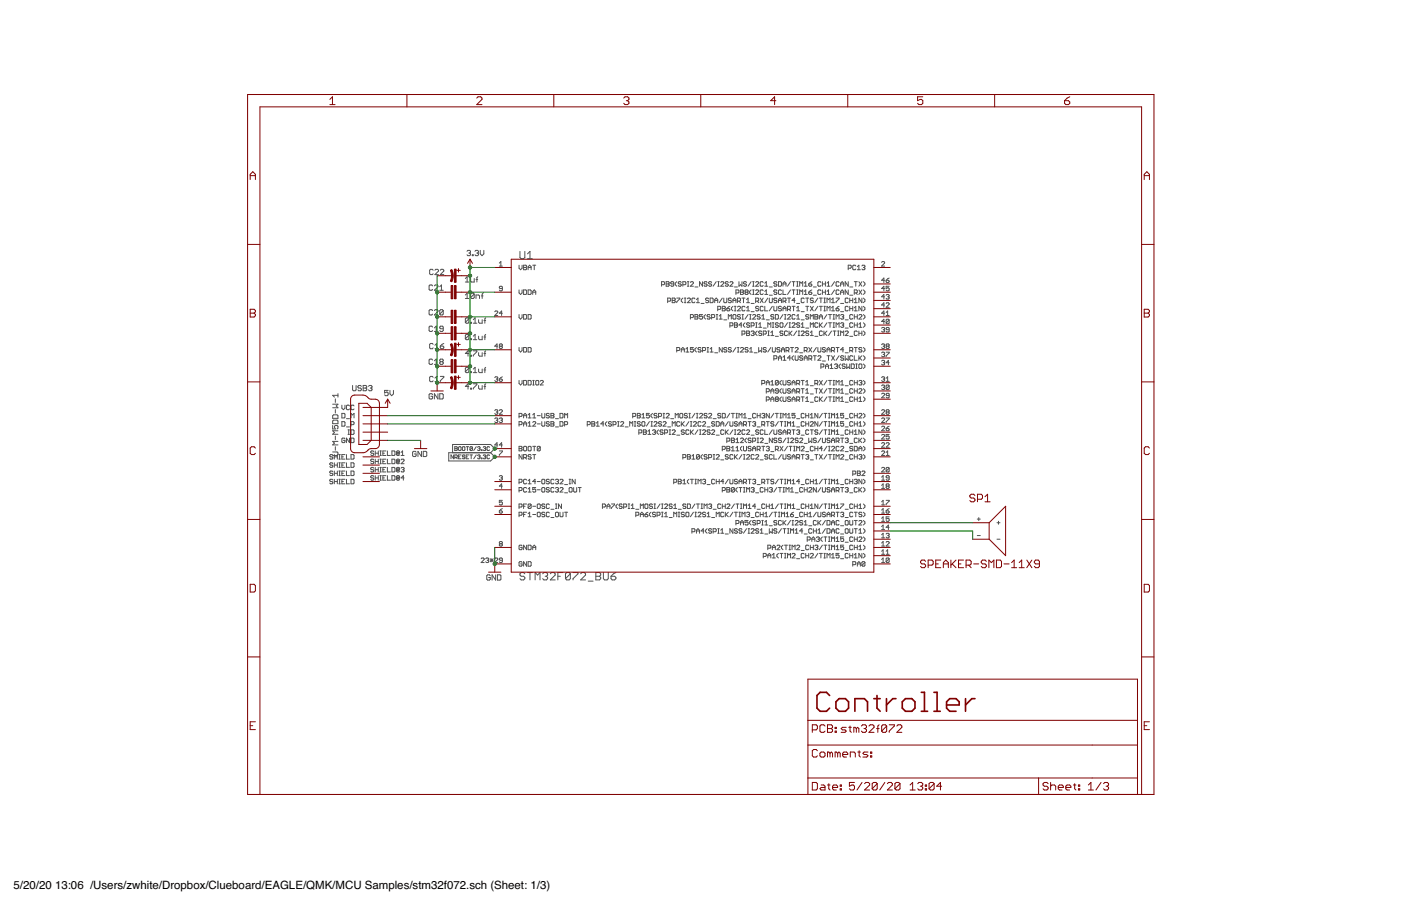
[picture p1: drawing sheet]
<svg xmlns="http://www.w3.org/2000/svg" width="432mm" height="279mm" viewBox="0 0 432 279" stroke-linecap="round" stroke-linejoin="round" font-family="sans-serif">
<defs><g id="words">
<g font-size="3.5">
<text x="4.2" y="274.2">5/20/20</text>
<text x="17" y="274.2">13:06 /Users/zwhite/Dropbox/Clueboard/EAGLE/QMK/MCU Samples/stm32f072.sch (Sheet: 1/3)</text>
</g>
</g></defs>
<g fill="none" stroke="#505050" stroke-width=".31">
<path d="M143.9 77.5l.3-.3h.6l.2 .3-.2 .5M144.5 78h.3M144.8 78l.2 .3-.2 .5h-.6l-.3-.2M145.6 78.6h.2v.2h-.2zM146.4 77.5l.3-.3h.5l.3 .3-.3 .5M146.9 78h.3M147.2 78l.3 .3-.3 .5h-.5l-.3-.2M148 77.2v1.1l.6 .5 .5-.5v-1.1M160.3 77.5v1.9l.3 .4h.8l.4-.4v-1.9M162.6 78.3l.7-.8v2.3M162.6 79.8h1.5M133.3 88.2l-.2-.3h-.6l-.3 .3v1l.3 .3h.6l.2-.3"/>
<path d="M133.3 95.8l-.2-.3h-.6l-.3 .3v1.1l.3 .2h.6l.2-.2M133.5 83.3l-.3-.2h-.5l-.3 .2v1.1l.3 .3h.5l.3-.3M133.9 88.2l.3-.3h.5l.3 .3v.2l-1.1 1.1h1.1M133.9 95.8l.3-.3h.5l.3 .3v.3l-1.1 1h1.1M134 83.3l.3-.2h.6l.2 .2v.3l-1.1 1.1h1.1M135.5 89.5h1.1M135.5 88.4l.6-.5v1.6M135.7 83.3l.3-.2h.5l.3 .2v.3l-1.1 1.1h1.1M136.6 95.8l-.3-.3h-.5l-.3 .3v1.1M136.6 95.8v1.1l-.3 .2h-.5l-.3-.2M136.6 95.8l-1.1 1.1M143.4 91l.6-.6v1.7"/>
<path d="M143.4 85.9l.6-.6v1.7M143.4 92.1h1.1M143.4 87h1.1M144.5 98.3l-.2-.3h-.6l-.3 .3v1.1M144.5 98.3v1.1l-.2 .3h-.6l-.3-.3M144.5 98.3l-1.1 1.1M145.1 85.9v.8l.2 .3h.9v-1.1M145.1 99.4h.2v.3h-.2zM145.9 98.6l.5-.6v1.7M145.9 99.7h1.1M146.2 90.7l-.3-.3h-.6l-.2 .3v1.1M146.2 90.7v1.1l-.3 .3h-.6l-.2-.3"/>
<path d="M146.2 90.7l-1.1 1.1M146.7 92.1v-1.1h.8l.3 .2v.9M146.7 86.2h.5M147.2 85.3l-.2 .3v1.4M147.5 98.6v.8l.3 .3h.8v-1.1M148.3 91.2h.6M148.9 90.4l-.3 .3v1.4M149.2 98.8h.5M149.7 98l-.3 .3v1.4M152.5 96.1l.2-.2 .7 .2-.9 1.2h.9M153.9 81.1l.5-.4v1.4M153.9 82.1h.9"/>
<path d="M154.8 96.6h-.9l.7-.7v1.4M154.8 89h-.7l-.2-.2 .2-.5 .7 .2v1l-.2 .2-.7-.2M160 81.8v.9l.4 .5 .5-.5v-.9M160 89.4v.9l.4 .5 .5-.5v-.9M160 97v.9l.4 .5 .5-.5v-.9M161.4 81.8h.7l.2 .2-.2 .5 .2 .5-.2 .2h-.7zM161.4 89.4h.7l.2 .2v1l-.2 .2h-.7zM161.4 97h.7l.2 .2v1l-.2 .2h-.7zM161.4 82.5h.7M162.8 83.2v-.9l.4-.5 .5 .5v.9M162.8 89.4h.7l.2 .2v1l-.2 .2h-.7zM162.8 97h.7l.2 .2v1l-.2 .2h-.7z"/>
<path d="M162.8 82.5h.9M164.2 90.8v-.9l.5-.5 .4 .5v.9M164.2 90.1h.9M164.2 81.8h.9M164.7 81.8v1.4M203.9 87.8h.7l.2-.7-.2-.2h-.7v1.4M205.3 86.9h.7l.2 .2-.2 .5 .2 .4-.2 .3h-.7zM205.3 87.6h.7M205.8 92.9h.7l.2-.3-.2-.7h-.7v1.4M207.2 91.9h.7l.2 .3-.2 .4 .2 .5-.2 .2h-.7zM207.2 92.6h.7M207.6 87.6h-.7l-.2-.3 .2-.4 .7 .2v.9l-.2 .3-.7-.3"/>
<path d="M208.6 91.9h.9l-.9 1.4M208.6 86.9l-.5 .4v.5l.5 .5M210 87.1l-.3-.2-.7 .2 .3 .5 .7 .2-.3 .5-.7-.3M210.5 87.8h.7l.2-.2-.2-.7h-.7v1.4M210.5 91.9l-.5 .5v.5l.5 .4M210.9 91.9h.5M210.9 93.3h.5M211.2 91.9v1.4M211.9 88.3h.4M211.9 92.2l.2-.3 .7 .3-.9 1.1h.9M211.9 86.9h.4M212.1 86.9v1.4"/>
<path d="M212.8 87.1l.2-.2 .7 .2-.9 1.2h.9M212.8 97.9h.7l.2-.7-.2-.2h-.7v1.4M214.2 92.2l-.2-.3-.7 .3v.9l.2 .2 .7-.2M214.2 97h.7l.2 .2-.2 .5 .2 .5-.2 .2h-.7zM214.2 97.7h.7M214.2 88.5h.9M214.7 92.4l.4-.5v1.4M214.7 93.3h.9M216.1 93.6h.9M216.5 86.9v1.4l-.9-1.4v1.4M216.5 97h-.9v.7l.5-.2 .4 .2-.2 .7-.7-.2M217.5 97l-.5 .5v.4l.5 .5"/>
<path d="M217.9 87.1l-.7-.2-.2 .4 .7 .3 .2 .4-.2 .3-.7-.3M218.4 92.2l-.2-.3-.7 .3 .2 .4 .7 .3-.2 .4-.7-.2M218.9 91.9h.7l.2 .3v.9l-.2 .2h-.7zM218.9 97.2l-.3-.2-.7 .2 .3 .5 .7 .2-.3 .5-.7-.2M219.3 87.1l-.2-.2-.7 .2 .2 .5 .7 .2-.2 .5-.7-.3M219.3 97.9h.7l.3-.2-.3-.7h-.7v1.4M220.3 93.3v-.9l.4-.5 .5 .5v.9M220.3 92.6h.9M220.7 98.4h.5M220.7 97h.5M220.7 86.9l-.9 1.4M221 97v1.4"/>
<path d="M221.2 88.3h.5M221.2 95.4h.7l.2-.2-.2-.7h-.7v1.4M221.2 86.9h.5M221.4 86.9v1.4M221.7 97.5l.4-.5v1.4M221.7 98.4h.9M222.1 87.1l.3-.2 .7 .2-1 1.2h1M222.6 94.5h.7l.2 .2-.2 .5 .2 .4-.2 .3h-.7zM222.6 95.2h.7M222.6 91.9l-.9 1.4M223.1 91.9v1.2l.2 .2 .7-.2v-1.2M223.1 98.6h.9"/>
<path d="M224 95.2h.7l.2 .4-.7 .3zM224.5 87.1l-.7-.2-.3 .4 .7 .3 .3 .4-.3 .3-.7-.3M224.5 98.4v-1.4l.4 .5 .5-.5v1.4M224.9 94.5l-.9 .7M225 87.1l.2-.2 .7 .2-.9 1.2h.9M225.4 92.2l-.2-.3-.7 .3 .2 .4 .7 .3-.2 .4-.7-.2M225.9 93.3v-.9l.5-.5 .4 .5v.9M225.9 94.5l-.5 .4v.5l.5 .5M225.9 92.6h.9M226.1 97l.7 .2v1l-.2 .2-.7-.2v-1zM226.4 99.5h.7l.2 .3-.2 .4 .2 .5-.2 .2h-.7zM226.4 94.5h.4"/>
<path d="M226.4 95.9h.4M226.4 88.5h.9M226.6 94.5v1.4M226.8 90.3h.7l.3-.2-.3-.7h-.7v1.4M227.3 92.9h.7l.2-.3-.2-.7h-.7v1.4M227.3 94.7l.2-.2 .7 .2-.9 1.2h.9M227.8 86.9v1.4l.4-.5 .5 .5v-1.4M227.8 92.9l.4 .4M228.2 97.2l-.2-.2-.7 .2 .2 .5 .7 .2-.2 .5-.7-.2M228.2 89.4h.7l.3 .2-.3 .5 .3 .5-.3 .2h-.7zM228.2 90.1h.7M228.7 98.4h.5"/>
<path d="M228.7 97h.5M228.7 91.9h.9M228.9 97v1.4M229.2 91.9v1.4M229.6 94.7l-.2-.2-.7 .2v.9l.2 .3 .7-.3M229.6 99.5l-.4 .5v.5l.4 .4M229.9 90.1l-.3 .2 .3 .5 .7-.2-.3-.5M229.9 90.1l-.3-.2 .3-.5 .7 .2-.3 .5M229.9 90.1h.4M230.1 87.1l-.3-.2-.6 .2 .2 .5 .7 .2-.3 .5-.6-.3M230.1 92.4l.5-.5v1.4M230.1 94.9l.5-.4v1.4"/>
<path d="M230.1 95.9h.9M230.1 93.3h.9M230.6 97l-1 1.4M231 99.8l-.2-.3-.7 .3 .2 .4 .7 .3-.2 .4-.7-.2M231 98.4h.5M231 97h.5M231.3 97v1.4M231.5 89.4l-.5 .5v.4l.5 .5M231.5 96.1h.9M231.5 93.6h.9M231.5 86.9l-.9 1.4M232 90.8h.4"/>
<path d="M232 89.4h.4M232 88.3h.4M232 97.2l.2-.2 .7 .2-.9 1.2h.9M232 86.9h.4M232.2 86.9v1.4M232.2 89.4v1.4M232.9 87.1l.2-.2 .7 .2-.9 1.2h.9M232.9 89.6l.2-.2 .7 .2-.9 1.2h.9M232.9 92.9h.7l.2-.3-.2-.7h-.7v1.4M232.9 99.5h.5M233.1 99.5v1.4M233.4 92.9l.4 .4"/>
<path d="M233.8 94.7l-.7-.2-.2 .4 .7 .3 .2 .4-.2 .3-.7-.3M234.3 97.2l-.7-.2-.2 .5 .7 .2 .2 .5-.2 .2-.7-.2M234.3 91.9l.9 1.4M234.8 97.5l.4-.5v1.4M234.8 98.4h.9M235.2 89.6l-.2-.2-.7 .2v1l.2 .2 .7-.2M235.2 87.1l-.2-.2-.7 .2v.9l.2 .3 .7-.3M235.2 94.7l-.2-.2-.7 .2v.9l.2 .3 .7-.3M235.2 91.9l-.9 1.4M235.7 87.3l.5-.4v1.4M235.7 89.9l.5-.5v1.4M235.7 90.8h.9"/>
<path d="M235.7 88.3h.9M235.7 94.5v1.4h.9M236.2 98.6h.9M236.6 91.9l-.9 1.4M237.1 91.9v1.2l.2 .2 .7-.2v-1.2M237.1 91h.9M237.1 88.5h.9M238 99.5h.5M238 94.5l-.9 1.4M238.3 99.5v1.4M238.5 97.2l-.2-.2-.7 .2 .2 .5 .7 .2-.2 .5-.7-.2M238.5 94.5v1.1l.2 .3 .7-.3v-1.1"/>
<path d="M239 97h.7l.2 .2v1l-.2 .2h-.7zM239.4 87.1l-.7-.2-.2 .4 .7 .3 .2 .4-.2 .3-.7-.3M239.4 89.6l-.7-.2-.2 .5 .7 .2 .2 .5-.2 .2-.7-.2M239.4 92.2l-.2-.3-.7 .3 .2 .4 .7 .3-.2 .4-.7-.2M239.9 99.8l-.7-.3-.2 .5 .7 .2 .2 .5-.2 .2-.7-.2M239.9 86.9h.7l.3 .2v.9l-.3 .3h-.7zM239.9 93.3v-.9l.5-.5 .5 .5v.9M239.9 92.6h1M240.4 99.8l.2-.3 .7 .3v.9l-.2 .2-.7-.2zM240.9 89.6l-.3-.2-.7 .2v1l.3 .2 .7-.2M240.9 94.7l-.7-.2-.3 .4 .7 .3 .3 .4-.3 .3-.7-.3M241.3 89.4v1.4h1"/>
<path d="M241.3 88.3v-1l.5-.4 .5 .4v1M241.3 92.9h.7l.3-.3-.3-.7h-.7v1.4M241.3 95.9v-1l.5-.4 .5 .4v1M241.3 97l-.9 1.4M241.3 95.2h1M241.3 87.6h1M241.8 98.4h.5M241.8 97h.5M241.8 92.9l.5 .4M242 97v1.4M242.7 95.4h.7l.2-.2-.2-.7h-.7v1.4M242.7 97.2l.3-.2 .6 .2-.9 1.2h.9"/>
<path d="M242.7 99.5l-.9 1.4M242.7 91.9h.9M243.2 91.9v1.4M243.2 99.5h.4M243.2 95.4l.4 .5M243.4 99.5v1.4M243.6 89.4l-.9 1.4M243.6 86.9l-.9 1.4M244.1 89.4h.9M244.1 99.8l.2-.3 .7 .3-.9 1.1h.9M244.1 94.5h.9M244.1 86.9h.9"/>
<path d="M244.6 86.9v1.4M244.6 89.4v1.4M244.6 94.5v1.4M245 97.2l-.2-.2-.7 .2v1l.2 .2 .7-.2M245 92.6h-.9l.7-.7v1.4M245.5 90.8h.5M245.5 89.4h.5M245.5 88.3h.5M245.5 94.9l.5-.4v1.4M245.5 97.5l.5-.5v1.4M245.5 98.4h1M245.5 95.9h1"/>
<path d="M245.5 93.6h1M245.5 86.9h.5M245.8 86.9v1.4M245.8 89.4v1.4M246.5 88.3v-1.4l.4 .4 .5-.4v1.4M246.5 90.8v-1.4l.4 .5 .5-.5v1.4M246.5 99.8l-.3-.3-.7 .3 .3 .4 .7 .3-.3 .4-.7-.2M246.9 98.6h1M246.9 96.1h1M247.9 90.8h.9M247.9 88.3h.9M247.9 92.2l-.3-.3-.7 .3v.9l.3 .2 .7-.2"/>
<path d="M247.9 87.3l.4-.4v1.4M247.9 89.9l.4-.5v1.4M248.3 94.5h1M248.3 91.9h1M248.8 91.9v1.4M248.8 94.5v1.4M249.3 90.1h.7l.2 .5-.7 .2-.2-.2zM249.3 87.6h.7l.2 .4-.7 .3-.2-.3zM249.3 97.2l-.7-.2-.3 .5 .7 .2 .3 .5-.3 .2-.7-.2M249.7 98.4v-1.4l.5 .5 .5-.5v1.4M249.7 94.5l1 1.4M250.2 89.4l-.9 .7"/>
<path d="M250.2 86.9l-.9 .7M250.7 92.2l-.3-.3-.7 .3 .3 .4 .7 .3-.3 .4-.7-.2M250.7 94.5l-1 1.4M250.7 91h.9M250.7 88.5h.9M251.1 97h.7l.3 .2-.3 .5 .3 .5-.3 .2h-.7zM251.1 97.7h.7M252.1 99.8l-.3-.3-.7 .3v.9l.3 .2 .7-.2M252.1 94.5l-1 1.4M252.1 91.9l-1 1.4M252.5 98.4v-.9l.5-.5 .5 .5v.9M252.5 99.5v1.4"/>
<path d="M252.5 97.7h1M252.5 94.5h1M252.5 91.9h1M253 89.6l-.2-.2-.7 .2v1l.2 .2 .7-.2M253 87.1l-.2-.2-.7 .2v.9l.2 .3 .7-.3M253 91.9v1.4M253 94.5v1.4M253.5 90.1h.9M253.5 86.9v1.4M253.5 89.4v1.4M253.5 99.5l-1 1M253.5 87.6h.9"/>
<path d="M253.9 94.5h.5M253.9 95.9h.5M253.9 91.9h.5M253.9 93.3h.5M254.2 91.9v1.4M254.2 94.5v1.4M254.4 86.9v1.4M254.4 89.4v1.4M254.9 99.5l-1 1.4M254.9 97l-1 1.4M254.9 90.8h.9M254.9 88.3h.9"/>
<path d="M254.9 93.3v-1.4l.5 .5 .4-.5v1.4M254.9 95.9v-1.4l.5 .4 .4-.4v1.4M254.9 87.3l.5-.4v1.4M254.9 89.9l.5-.5v1.4M255.4 97h.9M255.4 99.5h.9M255.8 97v1.4M255.8 99.5v1.4M256.3 94.9l.5-.4v1.4M256.3 92.4l.5-.5v1.4M256.3 95.9h.9M256.3 93.3h.9"/>
<path d="M256.8 98.4h.4M256.8 97h.4M256.8 99.5h.4M257 97v1.4M257 99.5v1.4M257.2 89.4l-.9 1.4M257.2 86.9l-.9 1.4M257.7 95.2h.7l.2 .4-.7 .3zM257.7 91.9h.9l-.9 1.4M257.7 98.4v-1.4l.4 .5 .5-.5v1.4M258.6 89.6l-.2-.2-.7 .2v1l.2 .2 .7-.2M258.6 87.1l-.2-.2-.7 .2v.9l.2 .3 .7-.3"/>
<path d="M258.6 94.5l-.9 .7M259.1 90.1h.9M259.1 88.3v-1l.5-.4 .4 .4v1M259.1 90.8v-.9l.5-.5 .4 .5v.9M259.1 97.2l.7-.2 .2 .2-.2 .5M259.1 99.8l.7-.3 .2 .3-.2 .4M259.1 96.1h.9M259.1 93.6h.9M259.1 87.6h.9M259.6 97.7h.2M259.8 97.7l.2 .2-.2 .5-.7-.2M260.5 98.6h.9"/>
<path d="M261.4 92.2l-.2-.3-.7 .3v.9l.2 .2 .7-.2M261.4 86.9v1.4l-.9-1.4v1.4M261.4 89.4v1.4l-.9-1.4v1.4M261.4 94.7l-.2-.2-.7 .2v.9l.2 .3 .7-.3M261.4 82.7h.7l.3-.7-.3-.2h-.7v1.4M261.9 91.9v1.4M261.9 94.5v1.4M261.9 95.2h.9M261.9 92.6h.9M261.9 91h.9M261.9 88.5h.9M262.8 91.9v1.4"/>
<path d="M262.8 94.5v1.4M262.8 97.2l-.2-.2-.7 .2v1l.2 .2 .7-.2M262.8 99.8l-.2-.3-.7 .3v.9l.2 .2 .7-.2M263.3 90.3h.7l.2-.7-.2-.2h-.7v1.4M263.3 92.4l.5-.5v1.4M263.3 94.9l.5-.4v1.4M263.3 97v1.4M263.3 99.5v1.4M263.3 97.7h.9M263.3 95.9h.9M263.3 93.3h.9M263.3 86.9h.9"/>
<path d="M263.8 82l-.3-.2-.7 .2v1l.3 .2 .7-.2M263.8 86.9v1.4M263.8 90.3l.4 .5M264.2 97v1.4M264.2 99.5v1.4M264.2 82.3l.5-.5v1.4M264.2 83.2h1M264.7 97.2l.2-.2 .7 .2-.9 1.2h.9M264.7 89.4l.9 1.4M264.7 86.9l.9 1.4M265.6 91.9v1.4l-.9-1.4v1.4M265.6 94.5v1.4l-.9-1.4v1.4"/>
<path d="M265.6 82l.7-.2 .3 .2-.3 .5M265.6 89.4l-.9 1.4M265.6 86.9l-.9 1.4M266.1 86.9l.5 .4v.5l-.5 .5M266.1 89.4l.5 .5v.4l-.5 .5M266.1 91.9l.5 .5v.5l-.5 .4M266.1 94.5l.5 .4v.5l-.5 .5M266.1 97l.5 .5v.4l-.5 .5M266.1 99.5l.5 .5v.5l-.5 .4M266.1 82.5h.2M266.3 82.5l.3 .2-.3 .5-.7-.2M271.7 80.9l.2-.2 .7 .2-.9 1.2h.9"/>
<path d="M272.6 96.6h-.9l.7-.7v1.4M272.6 89h-.9l.7-.7v1.4M272.6 91.5h-.9l.7-.7v1.4M272.6 94.1h-.9l.7-.7v1.4M272.6 99.1h-.9l.7-.7v1.4M272.6 86.4h-.9l.7-.7v1.4M273.1 86.4h.7l.2 .5-.7 .2zM273.1 91.1l.7-.3 .2 .3-.2 .4M273.1 93.6l.2-.2 .7 .2-.9 1.2h.9M273.1 96.4l.5-.5v1.4M273.1 97.3h.9M273.6 91.5h.2"/>
<path d="M273.8 91.5l.2 .3-.2 .4-.7-.2M274 88.3h-.9v.7l.7-.2 .2 .7-.2 .2-.7-.2M274 98.7l-.2-.3-.7 .3v.9M274 98.7v.9l-.2 .2-.7-.2M274 98.7l-.9 .9M274 85.7l-.9 .7M108.7 118.9v1.3l.2 .3h.6l.2-.3v-1.3M111.4 119.1l-.3-.2h-.5l-.3 .5 .3 .3h.5l.3 .5-.3 .3h-.5l-.3-.3M111.9 118.9h.9l.2 .2-.2 .6 .2 .5-.2 .3h-.9zM111.9 119.7h.9M113.6 119.1l.2-.2h.6l.3 .2-.3 .6M114.1 119.7h.3"/>
<path d="M114.4 119.7l.3 .3-.3 .5h-.6l-.2-.3M133.3 100.9l-.2-.3h-.6l-.3 .3v1l.3 .3h.6l.2-.3M133.3 111l-.2-.3h-.6l-.3 .3v1.1l.3 .3h.6l.2-.3M133.5 116.4l-.3-.3h-.5l-.3 .3v1l.3 .3h.5l.3-.3M133.5 106.2l-.3-.3h-.5l-.3 .3v1.1l.3 .2h.5l.3-.2M133.9 101.1l.5-.5v1.6M133.9 112.4h1.1M133.9 111.3l.5-.6v1.7M133.9 102.2h1.1M134 107.5h1.1M134 106.5l.6-.6v1.6M134 116.6l.6-.5v1.6"/>
<path d="M134 117.7h1.1M135.7 106.7h.8l.3 .6-.3 .2h-.5l-.3-.2zM135.7 116.1h1.1l-1.1 1.6M135.8 111.5l-.3-.2 .3-.6h.5l.3 .3-.3 .5M135.8 111.5l-.3 .3 .3 .6h.5l.3-.3-.3-.6M135.8 111.5h.5M136.6 101.4h-.8l-.3-.3 .3-.5h.5l.3 .3v1l-.3 .3h-.5l-.3-.3M136.8 105.9l-1.1 .8M144.5 109h-1.1l.9-.8v1.6M144.5 119.2h-1.1l.9-.8v1.6M144.5 103.4l-.2-.3h-.6l-.3 .3v1.1M144.5 113.6l-.2-.3h-.6l-.3 .3v1"/>
<path d="M144.5 103.4v1.1l-.2 .3h-.6l-.3-.3M144.5 113.6v1l-.2 .3h-.6l-.3-.3M144.5 113.6l-1.1 1M144.5 103.4l-1.1 1.1M145.1 104.5h.2v.3h-.2zM145.1 109.6h.2v.2h-.2zM145.1 114.6h.2v.3h-.2zM145.1 119.7h.2v.3h-.2zM145.9 108.2h1.1l-1.1 1.6M145.9 118.4h1.1l-1.1 1.6M145.9 114.9h1.1M145.9 113.8l.5-.5v1.6"/>
<path d="M145.9 103.7l.5-.6v1.7M145.9 104.8h1.1M147.5 108.8v.8l.3 .2h.8v-1M147.5 103.7v.8l.3 .3h.8v-1.1M147.5 113.8v.8l.3 .3h.8v-1.1M147.5 118.9v.8l.3 .3h.8v-1.1M149.2 109h.5M149.2 119.2h.5M149.2 114.1h.5M149.2 103.9h.5M149.7 103.1l-.3 .3v1.4M149.7 108.2l-.3 .3v1.3"/>
<path d="M149.7 113.3l-.3 .3v1.3M149.7 118.4l-.3 .2v1.4M152.5 116.4l.7-.2 .2 .2-.2 .5M153 116.9h.2M153.2 116.9l.2 .2-.2 .5-.7-.2M153.4 106.8h-.9l.7-.7v1.4M153.9 116.9h.7l.2 .5-.7 .2zM154.1 106.8l-.2-.3 .2-.4 .7 .2-.2 .5M154.1 106.8l-.2 .2 .2 .5 .7-.3-.2-.4M154.1 106.8h.5M154.8 116.2l-.9 .7M160 107.2v.9l.4 .5 .5-.5v-.9"/>
<path d="M160 117.3v1l.4 .4 .5-.4v-1M161.4 107.2h.7l.2 .2v.9l-.2 .3h-.7zM161.4 117.3h.7l.2 .3v.9l-.2 .2h-.7zM162.8 107.2h.7l.2 .2v.9l-.2 .3h-.7zM162.8 117.3h.7l.2 .3v.9l-.2 .2h-.7zM164.2 118.7h.5M164.2 117.3h.5M164.4 117.3v1.4M165.4 117.3l.7 .3v.9l-.3 .2-.7-.2v-.9zM166.5 117.6l.3-.3 .6 .3-.9 1.1h.9M208.6 108.1h.7l.2-.2-.2-.7h-.7v1.4M210 108.6v-1l.5-.4 .4 .4v1"/>
<path d="M210 107.9h.9M211.4 107.6l.5-.4v1.4M211.4 108.6h.9M213.7 107.2h-.9v.7l.5-.3 .4 .3-.2 .7-.7-.3M214.7 107.2l-.5 .4v.5l.5 .5M216.1 107.4l-.7-.2-.3 .4 .7 .3 .3 .4-.3 .3-.7-.3M216.5 108.1h.7l.3-.7-.3-.2h-.7v1.4M217.9 107.2h.5M217.9 108.6h.5M218.2 107.2v1.4M218.9 107.6l.4-.4v1.4M218.9 108.6h.9"/>
<path d="M220.3 108.8h.9M222.6 107.2v1.4l-.9-1.4v1.4M224 107.4l-.7-.2-.2 .4 .7 .3 .2 .4-.2 .3-.7-.3M225 100.5h.7l.2-.7-.2-.3h-.7v1.4M225.4 107.4l-.7-.2-.2 .4 .7 .3 .2 .4-.2 .3-.7-.3M226.4 100.2h.7M226.8 107.2l-.9 1.4M227.3 107.2h.5M227.3 108.6h.5M227.5 107.2v1.4M228.2 107.4l.3-.2 .7 .2-1 1.2h1M228.7 103h.7l.2-.2-.2-.7h-.7v1.4"/>
<path d="M228.7 100.2h-.9l.7-.7v1.4M230.1 102.1h.7l.2 .2-.2 .5 .2 .5-.2 .2h-.7zM230.1 102.8h.7M230.6 107.4l-.3-.2-.7 .2 .3 .5 .7 .2-.3 .5-.7-.3M231 107.6l.5-.4v1.4M231 108.6h1M231.5 100.5h.7l.2-.7-.2-.3h-.7v1.4M231.5 102.3l.7-.2 .2 .2-.2 .5M232 102.8h.2M232.2 102.8l.2 .2-.2 .5-.7-.2M232.4 108.8h1M232.9 100.9h.5"/>
<path d="M233.4 102.1l-.5 .5v.4l.5 .5M233.8 107.2v1.4l.5-.5 .5 .5v-1.4M233.8 100l.5-.5v1.4M233.8 100.9h1M234.8 102.3l-.7-.2-.3 .5 .7 .2 .3 .5-.3 .2-.7-.2M234.8 118.3h.7l.2-.3-.2-.7h-.7v1.4M235.2 103h.7l.3-.2-.3-.7h-.7v1.4M235.2 101.2h1M236.2 107.4l-.7-.2-.3 .4 .7 .3 .3 .4-.3 .3-.7-.3M236.2 118.7v-.9l.4-.5 .5 .5v.9M236.2 118h.9M236.6 100.9v-1.4l.5 .5 .5-.5v1.4"/>
<path d="M236.6 102.1h.5M236.6 103.5h.5M236.9 102.1v1.4M237.6 102.6l.4-.5v1.4M237.6 117.8l.4-.5v1.4M237.6 103.5h.9M237.6 107.2l-1 1.4M237.6 118.7h.9M238 107.2v1.1l.3 .3 .7-.3v-1.1M238 100.9h.5M238.5 110.6h.7l.2-.7-.2-.2h-.7v1.4M239 103.7h.9"/>
<path d="M239.9 117.6l-.7-.3-.2 .3v.9M239.9 117.6v.9l-.2 .2-.7-.2M239.9 117.6l-.9 .9M239.9 111.1v-.9l.5-.5 .5 .5v.9M239.9 110.4h1M240.4 107.4l-.2-.2-.8 .2 .3 .5 .7 .2-.2 .5-.8-.3M240.9 108.6v-1l.4-.4 .5 .4v1M240.9 117.3l-.5 .5v.5l.5 .4M240.9 119.9l-.5 .4v.5l.5 .5M240.9 107.9h.9M241.3 102.3l-.7-.2-.2 .5 .7 .2 .2 .5-.2 .2-.7-.2M241.3 117.3v1.2l.3 .2 .7-.2v-1.2"/>
<path d="M241.3 119.9v1.1l.3 .3 .7-.3v-1.1M241.3 110.2l.5-.5v1.4M241.3 111.1h1M242.3 108.1h.7l.2-.2-.2-.7h-.7v1.4M242.7 102.3l-.2-.2-.7 .2v1l.2 .2 .7-.2M242.7 108.1l.5 .5M243.2 102.1v1.4M243.2 100.9h.4M243.4 102.8l.7 .7M243.6 117.6l-.6-.3-.3 .5 .7 .2 .2 .5-.2 .2-.7-.2M243.6 110.4h-.9l.7-.7v1.4M243.6 107.2h1"/>
<path d="M244.1 118.7v-.9l.5-.5 .4 .5v.9M244.1 107.2v1.4M244.1 102.1l-.9 .9M244.1 118h.9M244.6 109.7l-.5 .5v.4l.5 .5M245.1 107.4l.2-.2 .7 .2-.9 1.2h.9M245.1 109.7v1.2l.2 .2 .7-.2v-1.2M245.5 118.3h.7l.3-.3-.3-.7h-.7v1.4M245.5 102.1l-.9 1.4M246 102.1h.5M246 103.5h.5M246 118.3l.5 .4"/>
<path d="M246.2 102.1v1.4M246.5 108.8h.9M246.9 100l.5-.5v1.4M246.9 102.3l.3-.2 .7 .2-1 1.2h1M246.9 100.9h1M246.9 117.3h1M246.9 119.9h1M247.4 109.9l-.2-.2-.7 .2 .2 .5 .7 .2-.2 .5-.7-.2M247.4 117.3v1.4M247.4 119.9v1.4M247.9 108.1h.7l.2-.7-.2-.2h-.7v1.4M247.9 111.1v-.9l.4-.5 .5 .5v.9"/>
<path d="M247.9 110.4h.9M248.3 117.8l.5-.5v1.4M248.3 101.2h1M248.3 108.1l.5 .5M248.3 118.7h1M249.3 102.3l-.7-.2-.3 .5 .7 .2 .3 .5-.3 .2-.7-.2M249.3 107.2l.9 1.4M249.3 110.6h.7l.2-.7-.2-.2h-.7v1.4M249.7 100.9v-1.4l.5 .5 .5-.5v1.4M249.7 102.6l.5-.5v1.4M249.7 110.6l.5 .5M249.7 103.5h1"/>
<path d="M249.7 119h1M250.2 107.2l-.9 1.4M250.7 109.7h.9M251.1 118.3h.7l.3-.3-.3-.7h-.7v1.4M251.1 109.7v1.4M251.1 103.7h1M251.1 119.9h1M251.6 119.9v1.4M251.6 107.2l-.9 1.4M251.6 118.3l.5 .4M252.1 107.2v1.1l.2 .3 .7-.3v-1.1M252.1 109.9l.2-.2 .7 .2-.9 1.2h.9"/>
<path d="M252.5 119.9l1 1.4M252.5 117.3l1 1.4M252.8 100.2l.7 .7M253 113.2h.7l.2-.3-.2-.7h-.7v1.4M253.5 102.3l-.3-.2-.7 .2v1l.3 .2 .7-.2M253.5 111.3h.9M253.5 119.9l-1 1.4M253.5 117.3l-1 1.4M253.9 102.1v1.4M254.2 102.8l.7 .7M254.4 107.4l-.2-.2-.7 .2 .2 .5 .7 .2-.2 .5-.7-.3M254.4 113.6v-.9l.5-.5 .5 .5v.9"/>
<path d="M254.4 112.9h1M254.9 102.1l-1 .9M254.9 119.9l-1 1.4M254.9 117.3l-1 1.4M254.9 108.6v-1l.5-.4 .4 .4v1M254.9 109.7h.9M254.9 107.9h.9M255.4 109.7v1.4M255.4 117.3h.9M255.4 119.9h.9M255.8 117.3v1.4M255.8 119.9v1.4"/>
<path d="M255.8 112.7l.5-.5v1.4M255.8 113.6h1M256.3 108.1h.7l.2-.7-.2-.2h-.7v1.4M256.3 109.7l.9 1.4M256.3 102.1l-.9 1.4M256.8 102.1h.9M256.8 100.9h.4M256.8 108.1l.4 .5M256.8 118.7h.4M256.8 117.3h.4M256.8 119.9h.4M257 117.3v1.4"/>
<path d="M257 119.9v1.4M257.2 102.1v1.4M257.2 112.5l.7-.3 .2 .3-.2 .4M257.2 109.7l-.9 1.4M257.7 100.9v-1.4l.4 .5 .5-.5v1.4M257.7 118.7v-1.4l.4 .5 .5-.5v1.4M257.7 112.9h.2M257.7 107.2h.9M257.9 112.9l.2 .3-.2 .4-.7-.2M258.1 107.2v1.4M258.1 102.1h.5M258.1 103.5h.5"/>
<path d="M258.4 102.1v1.4M258.6 109.7l-.9 1.4M259.1 112.2l-.5 .5v.5l.5 .4M259.1 103.5v-1.4l.5 .5 .4-.5v1.4M259.1 117.8l.5-.5v1.4M259.1 118.7h.9M259.6 100.2h.2M259.8 100.2l.2 .3-.2 .4-.7-.2M260 109.9l-.2-.2-.7 .2 .2 .5 .7 .2-.2 .5-.7-.2M260 107.9h-.9l.7-.7v1.4M260.5 109.7v1.4l.5-.5 .4 .5v-1.4M260.5 112.5l-.2-.3-.7 .3 .2 .4 .7 .3-.2 .4-.7-.2"/>
<path d="M260.5 102.3l.2-.2 .7 .2-.9 1.2h.9M260.5 101.2h.9M260.5 108.8h.9M260.5 119h.9M261 112.2v1.4l.4-.4 .5 .4v-1.4M261.9 108.1h.7l.2-.7-.2-.2h-.7v1.4M261.9 103.7h.9M262.4 112.2h.7l.2 .3v.9l-.2 .2h-.7zM262.4 108.1l.4 .5M262.8 109.9l-.2-.2-.7 .2v1l.2 .2 .7-.2M262.8 117.6l-.2-.3-.7 .3v.9l.2 .2 .7-.2M263.3 109.7v1.4h.9"/>
<path d="M263.3 117.3v1.4M263.3 119.9v1.4M263.3 100.2h.9M263.3 107.2h.9M263.3 118h.9M263.8 107.2v1.4M263.8 112.2h.4M263.8 113.6h.4M264 112.2v1.4M264.2 117.3v1.4M264.2 119.9v1.4M264.2 102.3l-.2-.2-.7 .2v1l.2 .2 .7-.2"/>
<path d="M264.7 100l.5-.5v1.4M264.7 112.5l.2-.3 .7 .3v.9l-.2 .2-.7-.2zM264.7 117.6l.7-.3 .2 .3-.2 .4M264.7 102.1v1.4M264.7 109.7v1.4M264.7 102.8h.9M264.7 100.9h.9M264.9 110.4l.7 .7M265.2 118h.2M265.4 118l.2 .3-.2 .4-.7-.2M265.6 102.1v1.4M265.6 107.4l-.7-.2-.2 .4 .7 .3 .2 .4-.2 .3-.7-.3"/>
<path d="M265.6 109.7l-.9 .9M266.1 102.1l.5 .5v.4l-.5 .5M266.1 107.2l.5 .4v.5l-.5 .5M266.1 109.7l.5 .5v.4l-.5 .5M266.1 112.2l.5 .5v.5l-.5 .4M266.1 117.3l.5 .5v.5l-.5 .4M266.1 119.9l.5 .4v.5l-.5 .5M271.7 108.8l.7-.2 .2 .2-.2 .5M271.7 101.2l.7-.2 .2 .2-.2 .5M271.7 116.4l.7-.2 .2 .2-.2 .5M271.7 111.4l.7-.3 .2 .3-.2 .4M271.7 106.3l.7-.2 .2 .2-.2 .5"/>
<path d="M271.7 119l.7-.3 .2 .3-.2 .4M272.2 111.8h.2M272.2 109.3h.2M272.2 101.7h.2M272.2 106.8h.2M272.2 116.9h.2M272.2 119.4h.2M272.4 106.8l.2 .2-.2 .5-.7-.3M272.4 109.3l.2 .2-.2 .5-.7-.2M272.4 101.7l.2 .2-.2 .5-.7-.2M272.4 111.8l.2 .3-.2 .4-.7-.2M272.4 116.9l.2 .2-.2 .5-.7-.2"/>
<path d="M272.4 119.4l.2 .3-.2 .4-.7-.2M273.1 108.6h.9l-.9 1.4M273.1 116.7l.5-.5v1.4M273.1 117.6h.9M273.3 106.8l-.2-.3 .2-.4 .7 .2-.2 .5M273.3 106.8l-.2 .2 .2 .5 .7-.3-.2-.4M273.3 106.8h.5M274 101.7h-.7l-.2-.2 .2-.5 .7 .2v1l-.2 .2-.7-.2M274 119l-.2-.3-.7 .3v.9M274 119v.9l-.2 .2-.7-.2M274 111.8h-.9l.7-.7v1.4M274 119l-.9 .9"/>
<path d="M102.5 139.4h1.4l.3 .3v.5l-.3 .3h-1.4M102.5 128.2l.3-.3h1.1l.3 .3v.8h-1.7zM102.5 129.8l.3-.2h1.1l.3 .2v.9h-1.7zM102.5 131.2v1.1h.9l-.3-.6 .3-.5h.5l.3 .3v.5l-.3 .3M102.5 124.7h1.7l-.6 .5 .6 .6h-1.7M103.4 123v1.1M103.4 126.3v1.1M103.4 134.5v1.1M103.4 137.8v1M104.2 121.4v1.1M104.2 136.1h-1.7l.6 .6-.6 .5h1.7M104.2 132.8h-1.7l.6 .6-.6 .5h1.7"/>
<path d="M104.2 121.9h-1.7l.6 .6M105.4 127.5h.7l.2 .2v1l-.2 .2h-.7zM105.4 130h.7l.2 .3v.9l-.2 .2h-.7zM105.4 124.9v1l.4 .4 .5-.4v-1M106.3 135.3l-.2-.2-.7 .2v1l.7 .2 .2-.7h-.5M106.8 129.1h.9M106.8 131.7h.9M107.3 134h.4M107.3 132.6h.4M107.5 132.6v1.4M107.7 125.2l-.2-.3-.7 .3v.9l.2 .2 .7-.2M107.7 135.1v1.4l-.9-1.4v1.4"/>
<path d="M108.2 131h.7l.2-.7-.2-.3h-.7v1.4M108.2 135.1h.7l.2 .2v1l-.2 .2h-.7zM108.2 132.6h.7l.2 .2v.9l-.2 .3h-.7zM108.2 128.9v-1.4l.4 .5 .5-.5v1.4M109.1 125.2l-.2-.3-.7 .3v.9l.2 .2 .7-.2M115.2 139.3l-.2-.2-.7 .2 .2 .5 .7 .2-.2 .5-.7-.3M115.7 139.8h.9M115.7 139.1v1.4M116.6 139.1v1.4M117.1 139.1h.4M117.3 139.1v1.4M118 139.8h.5"/>
<path d="M118.9 139.1h-.9v1.4h.9M119.4 139.1v1.4h.9M119.6 120.4h-1.1v.8l.6-.3 .5 .3v.6l-.2 .2h-.6l-.3-.2M120.2 120.4v1.1l.5 .5 .6-.5v-1.1M120.8 139.1h.7l.2 .2v.9l-.2 .3h-.7zM122.4 139.5h.5v.5h-.5zM122.9 140l.2-.7-.7-.2-.2 .2v.9l.2 .3 .7-.3M123.6 139.5l.5-.4v1.4M128.2 139.4l-.2-.2h-.6l-.2 .2v1.1l.2 .3h.6l.2-.3v-.5h-.5M129.9 139.2v1.6l-1.1-1.6v1.6M130.5 139.2h.8l.2 .2v1.1l-.2 .3h-.8zM133.3 121.7l-.2-.3h-.6l-.3 .3v1.1l.3 .2h.6l.2-.2v-.6h-.5"/>
<path d="M135 121.4v1.6l-1.1-1.6v1.6M135.5 121.4h.8l.3 .3v1.1l-.3 .2h-.8zM138.3 139.6h12.9l1.3 1.3-1.3 1.3h-12.9zM139.5 139.6v-2.5h11.7l1.3 1.2-1.3 1.3M140.2 138.3h.6M140.2 137.8h.6l.1 .2-.1 .9h-.6zM141.5 137.8l.6 .2-.2 .9-.6-.2v-.7zM142.7 137.8l.6 .2-.2 .9-.6-.2zM143.7 137.8h.8M144.1 137.8v1.1M145.6 138l-.6-.2-.2 .9M145.6 138l-.2 .9-.6-.2"/>
<path d="M145.6 138l-.8 .7M146.8 137.8l-.8 1.1M147.2 138l.6-.2 .2 .2-.2 .3M147.6 138.3h.2M147.8 138.3l.2 .2-.2 .4-.6-.2M148.4 138.7l.1 .2zM148.9 138l.6-.2 .2 .2-.2 .3M149.3 138.3h.2M149.5 138.3l.2 .2-.2 .4-.6-.2M150.9 138l-.2-.2-.6 .2 .2 .9 .6-.2M152.5 126.6l.7-.2 .2 .2-.2 .5M152.5 129.1l.7-.2 .2 .2-.2 .5"/>
<path d="M153 127.1h.2M153 129.6h.2M153.2 127.1l.2 .2-.2 .5-.7-.3M153.2 129.6l.2 .2-.2 .5-.7-.2M153.4 137.2h-.9l.7-.7v1.4M153.9 139.1h.9l-.9 1.4M153.9 126.6l.2-.2 .7 .2-.9 1.2h.9M153.9 129.1l.7-.2 .2 .2-.2 .5M154.4 129.6h.2M154.6 129.6l.2 .2-.2 .5-.7-.2M154.8 137.2h-.9l.7-.7v1.4M160 128.4h.7l.2-.2-.2-.7h-.7v1.4"/>
<path d="M160 131h.7l.2-.7-.2-.3h-.7v1.4M160 137.6h.7l.2 .3-.2 .4 .2 .5-.2 .2h-.7zM160 138.3h.7M161.4 128.9v-.9l.4-.5 .5 .5v.9M161.4 131.4v-.9l.4-.5 .5 .5v.9M161.4 128.2h.9M161.4 130.7h.9M161.6 137.6l.7 .3v.9l-.2 .2-.7-.2v-.9zM162.8 137.9l.2-.3 .7 .3v.9l-.2 .2-.7-.2zM162.8 128l.4-.5v1.4M162.8 130.5l.4-.5v1.4M162.8 128.9h.9"/>
<path d="M162.8 131.4h.9M164.2 137.6h.9M164.2 128l.5-.5v1.4M164.2 130.3l.2-.3 .7 .3-.9 1.1h.9M164.2 128.9h.9M164.7 137.6v1.4M165.6 128.2h.9M165.6 130.7h.9M166.5 137.9l-.7-.3-.2 .3v.9M166.5 137.9v.9l-.2 .2-.7-.2M166.5 137.9l-.9 .9M167 127.5v1.2l.2 .2 .7-.2v-1.2"/>
<path d="M167 130v1.2l.2 .2 .7-.2v-1.2M169.3 127.7l-.2-.2-.7 .2 .2 .5 .7 .2-.2 .5-.7-.2M169.3 130.3l-.2-.3-.7 .3 .2 .4 .7 .3-.2 .4-.7-.2M169.8 130h.7l.2 .3-.2 .4 .2 .5-.2 .2h-.7zM169.8 127.5h.7l.2 .2-.2 .5 .2 .5-.2 .2h-.7zM169.8 128.2h.7M169.8 130.7h.7M171.2 129.1h.9M171.2 131.7h.9M172.6 127.5h.7l.2 .2v1l-.2 .2h-.7zM172.6 130h.7l.2 .3v.9l-.2 .2h-.7zM174 131h.7l.2-.7-.2-.3h-.7v1.4"/>
<path d="M174 128.9v-1.4l.5 .5 .4-.5v1.4M181 131h.7l.2-.7-.2-.3h-.7v1.4M182.4 130h.7l.2 .3-.2 .4 .2 .5-.2 .2h-.7zM182.4 130.7h.7M183.8 131.4h.9M183.8 130.5l.5-.5v1.4M186.1 130.7h-.9l.7-.7v1.4M187.1 130l-.5 .5v.5l.5 .4M188.5 130.3l-.3-.3-.7 .3 .3 .4 .7 .3-.3 .4-.7-.2M188.9 131h.7l.3-.7-.3-.3h-.7v1.4M190.3 130h.5M190.3 131.4h.5"/>
<path d="M190.6 130v1.4M191.3 130.3l.2-.3 .7 .3-.9 1.1h.9M192.7 131.7h.9M194.1 131.4v-1.4l.4 .5 .5-.5v1.4M195 128.4h.7l.2-.7-.2-.2h-.7v1.4M195.5 130h.5M195.5 131.4h.5M195.7 130v1.4M196.4 127.5h.7l.3 .2-.3 .5 .3 .5-.3 .2h-.7zM196.4 128.2h.7M196.9 133.5h.7l.2-.7-.2-.2h-.7v1.4M197.4 130.3l-.7-.3-.3 .5 .7 .2 .3 .5-.3 .2-.7-.2"/>
<path d="M197.8 128l.5-.5v1.4M197.8 130.3l.3-.3 .7 .3v.9l-.3 .2-.7-.2zM197.8 128.9h1M198.3 132.6h.7l.2 .2-.2 .5 .2 .4-.2 .3h-.7zM198.3 133.3h.7M199.7 133l.5-.4v1.4M199.7 134h.9M200.2 127.5h-1v.7l.5-.2 .5 .2-.3 .7-.7-.2M200.2 130l-1 1.4M200.6 130h.5M200.6 131.4h.5M200.9 130v1.4"/>
<path d="M201.1 132.8l.7-.2 .2 .2-.2 .5M201.1 127.5l-.5 .5v.4l.5 .5M201.6 130.3l.2-.3 .7 .3-.9 1.1h.9M201.6 133.3h.2M201.8 133.3l.2 .2-.2 .5-.7-.3M202.5 127.7l-.2-.2-.7 .2 .2 .5 .7 .2-.2 .5-.7-.2M203 132.6l-.5 .4v.5l.5 .5M203 128.4h.7l.2-.2-.2-.7h-.7v1.4M203.9 130.3l-.2-.3-.7 .3 .2 .4 .7 .3-.2 .4-.7-.2M204.4 130.3l.2-.3 .7 .3-.9 1.1h.9M204.4 132.8l-.3-.2-.7 .2 .3 .5 .7 .2-.3 .5-.7-.3M204.4 127.5h.4"/>
<path d="M204.4 128.9h.4M204.6 127.5v1.4M204.8 133.5h.7l.3-.7-.3-.2h-.7v1.4M205.3 127.7l.2-.2 .7 .2-.9 1.2h.9M205.8 131.7h.9M206.2 134h.5M206.2 132.6h.5M206.5 132.6v1.4M206.7 129.1h.9M207.2 132.8l.2-.2 .7 .2-.9 1.2h.9M207.2 131.4v-1.4l.4 .5 .5-.5v1.4M208.1 128.9v-1.4l.5 .5 .4-.5v1.4"/>
<path d="M208.6 134.2h.9M209.5 127.7l.2-.2 .7 .2v1l-.2 .2-.7-.2zM209.5 130.3l-.2-.3-.7 .3v.9l.2 .2 .7-.2M210 130v1.4M210.2 130.7l.7 .7M210.9 132.8l-.2-.2-.7 .2 .2 .5 .7 .2-.2 .5-.7-.3M210.9 130l-.9 1M211.9 127.7l-.3-.2-.7 .2 .3 .5 .7 .2-.3 .5-.7-.2M212.3 132.8l-.2-.2-.7 .2v.9l.2 .3 .7-.3M212.3 127.5h.5M212.3 128.9h.5M212.3 130l-.9 1.4"/>
<path d="M212.6 127.5v1.4M212.8 132.6v1.4M212.8 130h.5M212.8 131.4h.5M213 133.3l.7 .7M213 130v1.4M213.7 130.3l.3-.3 .7 .3-1 1.1h1M213.7 132.6l-.9 .9M214.2 127.5l-.9 1.4M214.7 127.5h.4M214.7 128.9h.4M214.9 127.5v1.4"/>
<path d="M215.1 132.6l-.9 1.4M215.6 127.7l.2-.2 .7 .2-.9 1.2h.9M215.6 134h.5M215.6 132.6h.5M215.8 132.6v1.4M216.1 130.3l-.3-.3-.7 .3v.9l.3 .2 .7-.2M216.5 130.3l.3-.3 .7 .3-1 1.1h1M216.5 132.8l.3-.2 .7 .2-1 1.2h1M217.9 127.7l-.2-.2-.7 .2 .2 .5 .7 .2-.2 .5-.7-.2M217.9 131.7h1M218.4 127.7l.2-.2 .7 .2-.9 1.2h.9M218.9 132.8l-.3-.2-.7 .2 .3 .5 .7 .2-.3 .5-.7-.3"/>
<path d="M219.3 132.8l.3-.2 .7 .2-1 1.2h1M219.8 129.1h.9M220.3 130.3l-.3-.3-.7 .3 .3 .4 .7 .3-.3 .4-.7-.2M220.7 130h.7l.3 .3v.9l-.3 .2h-.7zM220.7 134.2h1M222.1 127.7l-.2-.2-.7 .2 .2 .5 .7 .2-.2 .5-.7-.2M222.1 131.4v-.9l.5-.5 .5 .5v.9M222.1 130.7h1M222.6 138.6h.7l.2-.7-.2-.3h-.7v1.4M222.6 127.5h.7l.2 .2v1l-.2 .2h-.7zM223.1 132.8l-.3-.2-.7 .2v.9l.3 .3 .7-.3M223.5 132.6v1.4"/>
<path d="M223.8 133.3l.7 .7M224 137.6h.7l.2 .3-.2 .4 .2 .5-.2 .2h-.7zM224 138.3h.7M224 136h.7l.2-.7-.2-.2h-.7v1.4M224.5 132.6l-1 .9M224.5 130l-1 1.4M224.9 127.5l-.9 1.4M225 130v1.2l.2 .2 .7-.2v-1.2M225.4 139h1M225.4 138.1l.5-.5v1.4M225.4 135.1h.7l.3 .2-.3 .5 .3 .5-.3 .2h-.7zM225.4 127.5h1"/>
<path d="M225.4 135.8h.7M225.9 127.5v1.4M225.9 132.6l-.9 1.4M226.4 134h.4M226.4 132.6h.4M226.6 132.6v1.4M226.8 135.6l.5-.5v1.4M226.8 139h1M226.8 138.1l.5-.5v1.4M226.8 127.5h.5M226.8 128.9h.5M226.8 136.5h1"/>
<path d="M227.1 127.5v1.4M227.3 130.3l-.2-.3-.7 .3 .2 .4 .7 .3-.2 .4-.7-.2M227.3 132.8l.2-.2 .7 .2-.9 1.2h.9M227.8 128.9v-1.4l.4 .5 .5-.5v1.4M227.8 131.4v-.9l.4-.5 .5 .5v.9M227.8 130.7h.9M228.2 135.3l.3-.2 .7 .2-1 1.2h1M228.7 137.6l-.5 .5v.5l.5 .4M229.2 137.6v1.2l.2 .2 .7-.2v-1.2M229.2 131h.6l.3-.7-.3-.3h-.6v1.4M229.2 128l.4-.5v1.4M229.2 128.9h.9"/>
<path d="M229.6 132.8l-.2-.2-.7 .2v.9l.2 .3 .7-.3M229.6 131l.5 .4M230.1 135.1l-.5 .5v.4l.5 .5M230.1 132.8l.2-.2 .7 .2-.9 1.2h.9M230.6 129.1h.9M230.6 130h.9M231 130v1.4M231.5 137.9l-.2-.3-.7 .3 .2 .4 .7 .3-.2 .4-.7-.2M231.5 135.3l-.2-.2-.7 .2 .2 .5 .7 .2-.2 .5-.7-.2M231.5 134.2h.9M232 138.3h.9M232 130.3l.7-.3 .2 .3-.2 .4"/>
<path d="M232 136h.7l.2-.7-.2-.2h-.7v1.4M232 139v-.9l.4-.5 .5 .5v.9M232.4 130.7h.3M232.7 130.7l.2 .3-.2 .4-.7-.2M232.9 127.7l-.2-.2-.7 .2v1l.2 .2 .7-.2M233.4 138.6h.7l.2-.7-.2-.3h-.7v1.4M233.4 127.5v1.4M233.4 128.2h.9M233.4 131.7h.9M233.4 136.5h.4M233.4 135.1h.4M233.6 135.1v1.4"/>
<path d="M233.8 132.8l-.7-.2-.2 .4 .7 .3 .2 .4-.2 .3-.7-.3M233.8 138.6l.5 .4M234.3 135.3l.2-.2 .7 .2-.9 1.2h.9M234.3 127.5v1.4M234.8 137.6h.9M234.8 131h.7l.2-.3-.2-.7h-.7v1.4M234.8 127.7l.7-.2 .2 .2-.2 .5M235.2 132.8l-.2-.2-.7 .2v.9l.2 .3 .7-.3M235.2 137.6v1.4M235.2 128.2h.3M235.2 131l.5 .4M235.5 128.2l.2 .2-.2 .5-.7-.2"/>
<path d="M235.7 132.6v1.4h.9M235.7 136.7h.9M236.2 137.9l.7-.3 .2 .3-.2 .4M236.2 120.8h.7l.2-.2-.2-.7h-.7v1.4M236.2 123.3h.7l.2-.2-.2-.7h-.7v1.4M236.2 130h.9M236.6 138.3h.3M236.6 130v1.4M236.9 138.3l.2 .3-.2 .4-.7-.2M237.1 127.5v1.4l-.9-1.4v1.4M237.6 121.3v-1l.4-.4 .5 .4v1M237.6 123.8v-.9l.4-.5 .5 .5v.9"/>
<path d="M237.6 123.1h.9M237.6 139.3h.9M237.6 120.6h.9M238 135.1v1.4l-.9-1.4v1.4M238 132.6l-.9 1.4M238.5 130.3l-.2-.3-.7 .3 .2 .4 .7 .3-.2 .4-.7-.2M238.5 132.6v1.1l.2 .3 .7-.3v-1.1M238.5 127.5l-.9 1.4M239 138.6h.7l.2-.7-.2-.3h-.7v1.4M239 127.5h.9M239.2 123.1l-.2-.2 .2-.5 .7 .2-.2 .5M239.2 123.1l-.2 .2 .2 .5 .7-.2-.2-.5"/>
<path d="M239.2 123.1h.5M239.4 135.3l-.7-.2-.2 .5 .7 .2 .2 .5-.2 .2-.7-.2M239.4 127.5v1.4M239.4 138.6l.5 .4M239.9 120.6h-.7l-.2-.3 .2-.4 .7 .2v.9l-.2 .3-.7-.3M239.9 130l-.9 1.4M240.4 127.5h.5M240.4 128.9h.5M240.4 130h.9M240.4 137.6l.9 1.4M240.6 127.5v1.4M240.9 130v1.4"/>
<path d="M240.9 132.8l-.7-.2-.3 .4 .7 .3 .3 .4-.3 .3-.7-.3M240.9 135.3l-.7-.2-.3 .5 .7 .2 .3 .5-.3 .2-.7-.2M240.9 122.4l-.5 .5v.4l.5 .5M241.3 122.4v1.2l.3 .2 .7-.2v-1.2M241.3 128.9v-1.4l.5 .5 .5-.5v1.4M241.3 134v-1l.5-.4 .5 .4v1M241.3 137.6l-.9 1.4M241.3 133.3h1M241.8 130h.5M241.8 131.4h.5M242 130v1.4M242.3 135.1l-1 1.4"/>
<path d="M242.7 131.4v-1.4l.5 .5 .4-.5v1.4M242.7 133.5h.7l.2-.2-.2-.7h-.7v1.4M242.7 128l.5-.5v1.4M242.7 128.9h.9M242.7 137.6l-.9 1.4M242.7 136.5h.5M242.7 135.1h.5M243 135.1v1.4M243.2 137.6h.9M243.2 133.5l.4 .5M243.6 120.1l-.6-.2-.3 .4 .7 .3 .2 .4-.2 .3-.7-.3M243.6 122.6l-.6-.2-.3 .5 .7 .2 .2 .5-.2 .2-.7-.2"/>
<path d="M243.6 137.6v1.4M243.6 135.3l.3-.2 .7 .2-1 1.2h1M244.1 121.3v-1l.5-.4 .4 .4v1M244.1 123.8v-.9l.5-.5 .4 .5v.9M244.1 130.5l.5-.5v1.4M244.1 131.4h.9M244.1 123.1h.9M244.1 132.6h.9M244.1 120.6h.9M244.6 132.6v1.4M244.6 137.6h.5M244.6 139h.5"/>
<path d="M244.8 137.6v1.4M245 127.5h-.9v.7l.5-.2 .4 .2-.2 .7-.7-.2M245.5 120.8h.7l.3-.2-.3-.7h-.7v1.4M245.5 123.3h.7l.3-.2-.3-.7h-.7v1.4M245.5 132.8l.7-.2 .3 .2-.3 .5M245.5 139v-1.4l.5 .5 .5-.5v1.4M245.5 129.1h1M245.5 131.7h1M246 135.3l-.2-.2-.7 .2 .2 .5 .7 .2-.2 .5-.7-.2M246 120.8l.5 .5M246 123.3l.5 .5M246 133.3h.2"/>
<path d="M246.2 133.3l.3 .2-.3 .5-.7-.3M246.5 135.3l.2-.2 .7 .2-.9 1.2h.9M246.9 137.9l.3-.3 .7 .3-1 1.1h1M246.9 122.4h1M246.9 134.2h1M247.4 122.4v1.4M247.9 127.7l-.3-.2-.7 .2v1l.3 .2 .7-.2M247.9 130.3l-.3-.3-.7 .3v.9l.3 .2 .7-.2M247.9 136.7h.9M248.3 127.5v1.4M248.3 130v1.4M248.3 120.3l.5-.4v1.4"/>
<path d="M248.3 122.9l.5-.5v1.4M248.3 128.2h1M248.3 130.7h1M248.3 123.8h1M248.3 121.3h1M248.3 139.3h1M249.3 132.8l-.3-.2-.7 .2v.9l.3 .3 .7-.3M249.3 127.5v1.4M249.3 130v1.4M249.3 135.1v1.4l.4-.5 .5 .5v-1.4M249.7 130.3l.3-.3 .7 .3-1 1.1h1M249.7 128l.5-.5v1.4"/>
<path d="M249.7 128.9h1M249.7 124h1M249.7 132.6h1M249.7 121.5h1M250.2 132.6v1.4M250.7 137.9l-.3-.3-.7 .3v.9l.3 .2 .7-.2M251.1 138.3h1M251.1 137.6v1.4M251.6 135.3l-.7-.2-.2 .5 .7 .2 .2 .5-.2 .2-.7-.2M252.1 127.5v1.4l-1-1.4v1.4M252.1 130v1.4l-1-1.4v1.4M252.1 132.8l-.3-.2-.7 .2 .3 .5 .7 .2-.3 .5-.7-.3"/>
<path d="M252.1 137.6v1.4M252.1 122.6l-.3-.2-.7 .2v1l.3 .2 .7-.2M252.5 122.4v1.4M252.8 123.1l.7 .7M253 135.1l-.9 1.4M253.5 138.3h-1l.7-.7v1.4M253.5 135.1v1.2l.2 .2 .7-.2v-1.2M253.5 122.4l-1 .9M253.5 132.6l-1 1.4M253.5 130l-1 1.4M253.5 127.5l-1 1.4M253.9 127.5h1"/>
<path d="M253.9 130h1M253.9 132.6h1M254.4 127.5v1.4M254.4 130v1.4M254.4 132.6v1.4M254.9 122.4l-1 1.4M254.9 137.6l-1 1.4M255.4 137.6h.4M255.4 139h.4M255.4 127.5h.4M255.4 128.9h.4M255.4 130h.4"/>
<path d="M255.4 131.4h.4M255.4 122.4h.9M255.4 134h.4M255.4 132.6h.4M255.6 127.5v1.4M255.6 130v1.4M255.6 132.6v1.4M255.6 137.6v1.4M255.8 135.3l-.2-.2-.7 .2 .2 .5 .7 .2-.2 .5-.7-.2M255.8 122.4v1.4M256.3 137.9l.2-.3 .7 .3-.9 1.1h.9M256.3 128.9v-1.4l.5 .5 .4-.5v1.4"/>
<path d="M256.3 131.4v-1.4l.5 .5 .4-.5v1.4M256.3 134v-1.4l.5 .4 .4-.4v1.4M256.3 136.5v-.9l.5-.5 .4 .5v.9M256.3 135.8h.9M256.8 122.4h.4M256.8 123.8h.4M256.8 121.3h.4M257 122.4v1.4M257.7 121.3v-1.4l.4 .4 .5-.4v1.4M257.7 123.8v-1.4l.4 .5 .5-.5v1.4M257.7 136h.7l.2-.2-.2-.7h-.7v1.4M257.7 128l.4-.5v1.4"/>
<path d="M257.7 130.5l.4-.5v1.4M257.7 133l.4-.4v1.4M257.7 128.9h.9M257.7 131.4h.9M257.7 134h.9M258.1 136l.5 .5M258.6 137.9l-.2-.3-.7 .3v.9l.2 .2 .7-.2M259.1 137.9l.2-.3 .7 .3-.9 1.1h.9M259.1 135.1h.9M259.1 134.2h.9M259.1 120.3l.5-.4v1.4M259.1 122.9l.5-.5v1.4"/>
<path d="M259.1 123.8h.9M259.1 121.3h.9M259.6 135.1v1.4M260 127.5h-.9v.7l.5-.2 .4 .2-.2 .7-.7-.2M260 130h-.9v.7l.5-.2 .4 .2-.2 .7-.7-.2M260.5 135.3l.7-.2 .2 .2-.2 .5M260.5 129.1h.9M260.5 131.7h.9M260.5 124h.9M260.5 139.3h.9M260.5 121.5h.9M261 135.8h.2"/>
<path d="M261.2 135.8l.2 .2-.2 .5-.7-.2M261.4 132.8l-.2-.2-.7 .2v.9l.2 .3 .7-.3M261.9 132.6v1.4M261.9 136.7h.9M261.9 133.3h.9M262.8 137.9l-.7-.3-.2 .5 .7 .2 .2 .5-.2 .2-.7-.2M262.8 132.6v1.4M262.8 120.1l-.2-.2-.7 .2v.9l.2 .3 .7-.3M262.8 122.6l-.2-.2-.7 .2v1l.2 .2 .7-.2M262.8 127.7l-.2-.2-.7 .2v1l.2 .2 .7-.2M262.8 130.3l-.2-.3-.7 .3v.9l.2 .2 .7-.2M263.3 137.6h.7l.2 .3v.9l-.2 .2h-.7z"/>
<path d="M263.3 133l.5-.4v1.4M263.3 122.4v1.4M263.3 127.5v1.4M263.3 130v1.4M263.3 128.2h.9M263.3 130.7h.9M263.3 123.1h.9M263.3 134h.9M263.3 120.6h.9M264.2 122.4v1.4M264.2 127.5v1.4M264.2 130v1.4"/>
<path d="M264.2 135.3l-.2-.2-.7 .2v1l.2 .2 .7-.2M264.7 138.3h.9M264.7 122.9l.5-.5v1.4M264.7 130.5l.5-.5v1.4M264.7 120.1l.2-.2 .7 .2-.9 1.2h.9M264.7 127.7l.2-.2 .7 .2-.9 1.2h.9M264.7 139v-.9l.5-.5 .4 .5v.9M264.7 135.1v1.4M264.7 131.4h.9M264.7 123.8h.9M264.9 135.8l.7 .7M265.6 132.6v1.4l-.9-1.4v1.4"/>
<path d="M265.6 135.1l-.9 .9M266.1 122.4l.5 .5v.4l-.5 .5M266.1 127.5l.5 .5v.4l-.5 .5M266.1 130l.5 .5v.5l-.5 .4M266.1 132.6l.5 .4v.5l-.5 .5M266.1 135.1l.5 .5v.4l-.5 .5M266.1 137.6l.5 .5v.5l-.5 .4M271.7 139.3l.2-.2 .7 .2-.9 1.2h.9M271.7 131.7l.2-.3 .7 .3-.9 1.1h.9M271.7 126.6l.2-.2 .7 .2-.9 1.2h.9M271.7 134.2l.2-.2 .7 .2-.9 1.2h.9M271.7 136.8l.2-.3 .7 .3-.9 1.1h.9"/>
<path d="M271.7 129.1l.2-.2 .7 .2-.9 1.2h.9M271.7 121.5l.2-.2 .7 .2-.9 1.2h.9M273.1 132.1h.7l.2 .5-.7 .2zM273.1 128.9h.9l-.9 1.4M273.1 136.8l.2-.3 .7 .3-.9 1.1h.9M273.1 139.5l.5-.4v1.4M273.3 127.1l-.2-.3 .2-.4 .7 .2-.2 .5M273.3 127.1l-.2 .2 .2 .5 .7-.3-.2-.4M273.3 127.1h.5M274 122h-.7l-.2-.2 .2-.5 .7 .2v.9l-.2 .3-.7-.3M274 134h-.9v.7l.5-.2 .4 .2-.2 .7-.7-.3M274 131.4l-.9 .7"/>
<path d="M102.6 140.4l-.3-.2-.7 .2 .3 .5 .7 .2-.3 .5-.7-.2M102.6 143l-.3-.3-.7 .3 .3 .4 .7 .3-.3 .4-.7-.2M102.6 145.5l-.3-.2-.7 .2 .3 .5 .7 .2-.3 .5-.7-.3M102.6 148l-.3-.2-.7 .2 .3 .5 .7 .2-.3 .5-.7-.2M103 140.9h1M103 148.5h1M103 146h1M103 140.2v1.4M103 142.7v1.4M103 145.3v1.4M103 147.8v1.4M103 143.4h1"/>
<path d="M104 140.2v1.4M104 142.7v1.4M104 145.3v1.4M104 147.8v1.4M104.4 140.2h.5M104.4 141.6h.5M104.4 147.8h.5M104.4 149.2h.5M104.4 145.3h.5M104.4 146.7h.5M104.4 142.7h.5M104.4 144.1h.5"/>
<path d="M104.7 140.2v1.4M104.7 142.7v1.4M104.7 145.3v1.4M104.7 147.8v1.4M105.4 140.9h.4M105.4 148.5h.4M105.4 146h.4M105.4 143.4h.4M106.3 140.2h-.9v1.4h.9M106.3 147.8h-.9v1.4h.9M106.3 145.3h-.9v1.4h.9M106.3 142.7h-.9v1.4h.9"/>
<path d="M106.8 140.2v1.4h.9M106.8 147.8v1.4h.9M106.8 145.3v1.4h.9M106.8 142.7v1.4h.9M108.2 147.8h.7l.2 .2v1l-.2 .2h-.7zM108.2 140.2h.7l.2 .2v1l-.2 .2h-.7zM108.2 145.3h.7l.2 .2v.9l-.2 .3h-.7zM108.2 142.7h.7l.2 .3v.9l-.2 .2h-.7zM115.2 141.8l-.2-.2-.7 .2 .2 .5 .7 .2-.2 .5-.7-.2M115.2 146.9l-.2-.2-.7 .2 .2 .5 .7 .2-.2 .5-.7-.3M115.2 144.4l-.2-.3-.7 .3 .2 .4 .7 .3-.2 .4-.7-.2M115.7 147.4h.9"/>
<path d="M115.7 141.6v1.4M115.7 144.1v1.4M115.7 146.7v1.4M115.7 142.3h.9M115.7 144.8h.9M116.6 141.6v1.4M116.6 144.1v1.4M116.6 146.7v1.4M117.1 140.5h.4M117.1 141.6h.4M117.1 148.1h.4M117.1 146.7h.4"/>
<path d="M117.1 145.5h.4M117.1 144.1h.4M117.1 143h.4M117.3 141.6v1.4M117.3 144.1v1.4M117.3 146.7v1.4M118 147.4h.5M118 142.3h.5M118 144.8h.5M118.9 141.6h-.9v1.4h.9M118.9 146.7h-.9v1.4h.9M118.9 144.1h-.9v1.4h.9"/>
<path d="M119.4 146.7v1.4h.9M119.4 144.1v1.4h.9M119.4 141.6v1.4h.9M120.8 141.6h.7l.2 .2v1l-.2 .2h-.7zM120.8 146.7h.7l.2 .2v.9l-.2 .3h-.7zM120.8 144.1h.7l.2 .3v.9l-.2 .2h-.7zM122.4 142.1h.5v.4h-.5zM122.4 144.6h.5v.5h-.5zM122.4 147.2h.5v.4h-.5zM122.9 147.6l.2-.7-.7-.2-.2 .2v.9l.2 .3 .7-.3M122.9 142.5l.2-.7-.7-.2-.2 .2v1l.2 .2 .7-.2M122.9 145.1l.2-.7-.7-.3-.2 .3v.9l.2 .2 .7-.2"/>
<path d="M123.6 140.5h.9M123.6 141.8l.2-.2 .7 .2-.9 1.2h.9M123.6 144.4l.7-.3 .2 .3-.2 .4M124.1 144.8h.2M124.3 144.8l.2 .3-.2 .4-.7-.2M124.5 147.4h-.9l.7-.7v1.4M139.8 140.3v1.2l-.8-1.2v1.2M140.2 141.1l.7-.2-.1-.6h-.6v1.2M140.5 141.1l.4 .4M141.3 140.9h.4M142.1 140.3h-.8v1.2h.8M143.3 140.5l-.6-.2-.2 .4 .6 .2 .2 .4-.2 .2-.6-.2"/>
<path d="M143.7 140.9h.4M144.5 140.3h-.8v1.2h.8M144.8 140.3h.8M145.2 140.3v1.2M146.8 140.3l-.8 1.2M147.2 140.5l.6-.2 .2 .2-.2 .4M147.6 140.9h.2M147.8 140.9l.2 .2-.2 .4-.6-.2M148.4 141.3l.1 .2zM148.9 140.5l.6-.2 .2 .2-.2 .4M149.3 140.9h.2M149.5 140.9l.2 .2-.2 .4-.6-.2"/>
<path d="M150.9 140.5l-.2-.2-.6 .2 .2 1 .6-.2M153.9 157.5h.7l.2 .5-.7 .2zM153.9 146.9l.7-.2 .2 .2-.2 .5M154.4 147.4h.2M154.6 147.4l.2 .2-.2 .5-.7-.3M154.8 149.9h-.9l.7-.7v1.4M154.8 154.3h-.9v.7l.5-.2 .4 .2-.2 .7-.7-.2M154.8 156.8l-.9 .7M160 148.7h.7l.2-.7-.2-.2h-.7v1.4M160 151.3h.7l.2-.7-.2-.3h-.7v1.4M160 156.4h.7l.2-.7-.2-.3h-.7v1.4M160 158.9h.7l.2-.7-.2-.2h-.7v1.4"/>
<path d="M160.9 140.2v1.4l-.9-1.4v1.4M161.4 141.1h.7l.2-.7-.2-.2h-.7v1.4M161.4 156.1h.4M161.4 158.7h.4M161.8 141.1l.5 .5M162.3 148l-.2-.2-.7 .2v1l.2 .2 .7-.2M162.3 150.6l-.2-.3-.7 .3v.9l.2 .2 .7-.2M162.3 155.4h-.9v1.4M162.3 158h-.9v1.4M162.8 158.4l.4-.4v1.4M162.8 148.3l.4-.5v1.4M162.8 150.8l.4-.5v1.4"/>
<path d="M162.8 159.4h.9M162.8 149.2h.9M162.8 151.7h.9M163.7 140.4l-.2-.2-.7 .2 .2 .5 .7 .2-.2 .5-.7-.2M163.7 155.7l-.2-.3-.7 .3v.9M163.7 155.7v.9l-.2 .2-.7-.2M163.7 155.7l-.9 .9M164.2 156.1h.9M164.2 158.7h.9M164.2 140.2h.9M164.7 140.2v1.4M165.1 150.3h-.9v.7l.5-.2 .4 .2-.2 .7-.7-.2"/>
<path d="M165.1 148.5h-.9l.7-.7v1.4M165.6 148.5h.9M165.6 151h.9M165.8 155.4l.7 .3v.9l-.2 .2-.7-.2v-.9zM165.8 158l.7 .2v.9l-.2 .3-.7-.3v-.9zM167 150.6l.2-.3 .7 .3v.9l-.2 .2-.7-.2zM167.2 147.8l.7 .2v1l-.2 .2-.7-.2v-1zM167.9 155.7l-.2-.3-.7 .3 .2 .4 .7 .3-.2 .4-.7-.2M167.9 158.2l-.2-.2-.7 .2 .2 .5 .7 .2-.2 .5-.7-.3M169.3 155.7l-.2-.3-.7 .3v.9l.2 .2 .7-.2M169.3 158.2l-.2-.2-.7 .2v.9l.2 .3 .7-.3M169.3 148l-.2-.2-.7 .2 .2 .5 .7 .2-.2 .5-.7-.2"/>
<path d="M169.3 150.6l-.2-.3-.7 .3 .2 .4 .7 .3-.2 .4-.7-.2M169.8 157.1h.9M169.8 159.6h.9M170.7 148l-.2-.2-.7 .2v1l.2 .2 .7-.2M170.7 150.6l-.2-.3-.7 .3v.9l.2 .2 .7-.2M171.2 155.4h.5M171.2 156.8h.5M171.2 148l.7-.2 .2 .2-.2 .5M171.2 150.6l.7-.3 .2 .3-.2 .4M171.2 158.2l.2-.2 .7 .2v.9l-.2 .3-.7-.3zM171.4 155.4v1.4M171.7 148.5h.2"/>
<path d="M171.7 151h.2M171.9 148.5l.2 .2-.2 .5-.7-.2M171.9 151l.2 .3-.2 .4-.7-.2M172.6 158v1.1l.2 .3 .7-.3v-1.1M172.6 148l.2-.2 .7 .2-.9 1.2h.9M172.6 150.6l.2-.3 .7 .3-.9 1.1h.9M173.1 155.4v1.4l-1-1.4v1.4M174 158h.9M174 149.4h.9M174 152h.9M174.5 158v1.4M175.4 147.8h.5"/>
<path d="M175.4 149.2h.5M175.4 150.6l.2-.3 .7 .3v.9l-.2 .2-.7-.2zM175.6 147.8v1.4M176.8 150.3v1.2l.2 .2 .7-.2v-1.2M177.3 147.8v1.4l-1-1.4v1.4M178.2 150.3h.9M178.7 150.3v1.4M185.7 156.4h.7l.2-.7-.2-.3h-.7v1.4M187.1 156.1h.9M187.1 156.8v-.9l.4-.5 .5 .5v.9M188.5 155.4h.9l-.9 1.4M190.3 155.4l-.4 .5v.5l.4 .4"/>
<path d="M191.7 155.7l-.6-.3-.3 .5 .7 .2 .2 .5-.2 .2-.7-.2M192.2 156.4h.7l.2-.3-.2-.7h-.7v1.4M193.6 155.4h.5M193.6 156.8h.5M193.8 155.4v1.4M194.5 156.8h1M194.5 155.9l.5-.5v1.4M196 157.1h.9M196 158.9h.7l.2-.7-.2-.2h-.7v1.4M197.4 158.7h.9M197.4 156.8v-1.4l.4 .5 .5-.5v1.4M197.4 159.4v-1l.4-.4 .5 .4v1"/>
<path d="M198.8 158.7h.7l.2 .4-.7 .3zM199 155.4l.7 .3v.9l-.2 .2-.7-.2v-.9zM199.7 158l-.9 .7M200.6 158l-.4 .4v.5l.4 .5M201.1 155.7l-.2-.3-.7 .3 .2 .4 .7 .3-.2 .4-.7-.2M201.6 155.4h.4M201.6 156.8h.4M201.8 155.4v1.4M202 158.2l-.2-.2-.7 .2 .2 .5 .7 .2-.2 .5-.7-.3M202.5 158.9h.7l.2-.7-.2-.2h-.7v1.4M203.4 155.4l-.9 1.4M203.9 155.4h.5"/>
<path d="M203.9 156.8h.5M203.9 158h.5M203.9 159.4h.5M204.1 155.4v1.4M204.1 158v1.4M204.8 155.7l.3-.3 .7 .3-1 1.1h1M204.8 159.4h1M204.8 158.4l.5-.4v1.4M206.2 159.6h1M207.2 155.7l-.7-.3-.3 .5 .7 .2 .3 .5-.3 .2-.7-.2M207.6 156.8h1M207.6 148.7h.7l.3-.7-.3-.2h-.7v1.4"/>
<path d="M207.6 159.4v-1.4l.5 .4 .5-.4v1.4M207.6 155.9l.5-.5v1.4M209 157.1h1M209 158h.5M209 159.4h.5M209 147.8h.7l.3 .2-.3 .5 .3 .5-.3 .2h-.7zM209 148.5h.7M209.3 158v1.4M210.5 141.1h.7l.2-.7-.2-.2h-.7v1.4M210.5 148.3l.4-.5v1.4M210.5 149.2h.9M210.9 158.2l-.2-.2-.7 .2 .2 .5 .7 .2-.2 .5-.7-.3"/>
<path d="M211.4 155.7l-.2-.3-.7 .3 .2 .4 .7 .3-.2 .4-.7-.2M211.4 158.2l.2-.2 .7 .2v.9l-.2 .3-.7-.3zM211.9 155.4h.7l.2 .3v.9l-.2 .2h-.7zM211.9 140.2h.7l.2 .2-.2 .5 .2 .5-.2 .2h-.7zM211.9 140.9h.7M212.3 147.8l-.4 .5v.4l.4 .5M212.8 147.8h.9M213.3 141.6h.9M213.3 147.8v1.4M213.3 140.7l.4-.5v1.4M213.7 158l-.9 1.4M214.2 158h.5"/>
<path d="M214.2 159.4h.5M214.2 155.4l-.9 1.4M214.2 147.8h.5M214.2 149.2h.5M214.4 147.8v1.4M214.4 158v1.4M214.7 155.4h.9M215.1 155.4v1.4M215.1 158.2l.3-.2 .7 .2-1 1.2h1M215.1 149.2v-1.4l.5 .5 .5-.5v1.4M215.6 140.4l-.7-.2-.2 .2v1M215.6 140.4v1l-.3 .2-.6-.2"/>
<path d="M215.6 140.4l-.9 1M216.1 155.4h.4M216.1 156.8h.4M216.3 155.4v1.4M216.5 148l.7-.2 .3 .2-.3 .5M216.5 140.2l-.4 .5v.4l.4 .5M217 156.8v-1.4l.5 .5 .4-.5v1.4M217 148.5h.2M217.2 148.5l.3 .2-.3 .5-.7-.2M217.5 158.2l-.7-.2-.3 .4 .7 .3 .3 .4-.3 .3-.7-.3M217.9 159.4h1M217.9 140.4l-.2-.2-.7 .2 .2 .5 .7 .2-.2 .5-.7-.2"/>
<path d="M217.9 158.4l.5-.4v1.4M217.9 149.4h1M218.4 155.7l.7-.3 .2 .3-.2 .4M218.4 141.1h.7l.2-.7-.2-.2h-.7v1.4M218.9 156.1h.2M219.1 156.1l.2 .3-.2 .4-.7-.2M219.3 159.6h1M219.8 157.1h.9M219.8 140.2h.5M219.8 141.6h.5M220 140.2v1.4M220.3 148l-.3-.2-.7 .2v1l.3 .2 .7-.2"/>
<path d="M220.7 140.4l.3-.2 .7 .2-1 1.2h1M220.7 147.8v1.4M220.7 159.4v-1.4l.5 .4 .5-.4v1.4M220.7 148.5h1M221.7 147.8v1.4M222.1 155.7l-.2-.3-.7 .3v.9l.2 .2 .7-.2M222.1 141.8h1M222.6 156.1h.9M222.6 151.3h.7l.2-.7-.2-.3h-.7v1.4M222.6 155.4v1.4M223.1 158.2l-.3-.2-.7 .2v.9l.3 .3 .7-.3M223.1 148.5h-1l.7-.7v1.4"/>
<path d="M223.5 155.4v1.4M223.5 158v1.4M223.8 158.7l.7 .7M224 155.7l.2-.3 .7 .3-.9 1.1h.9M224 150.3h.7l.2 .3-.2 .4 .2 .5-.2 .2h-.7zM224 151h.7M224.5 140.4l-.7-.2-.3 .5 .7 .2 .3 .5-.3 .2-.7-.2M224.5 158l-1 .9M224.5 147.8l-1 1.4M225 147.8v1.2l.2 .2 .7-.2v-1.2M225.9 140.4l-.2-.2-.7 .2v1l.2 .2 .7-.2M225.9 158l-.9 1.4"/>
<path d="M226.4 158h.9M226.4 150.6v.9l-.3 .2-.7-.2M226.4 140.2v1.4M226.4 150.6l-1 .9M226.4 155.4l-1 1.4M226.4 150.6l-.7-.3-.3 .3v.9M226.6 140.9l.7 .7M226.8 155.4h1M226.8 158v1.4M227.3 148l-.2-.2-.7 .2 .2 .5 .7 .2-.2 .5-.7-.2M227.3 155.4v1.4M227.3 150.3l-.5 .5v.5l.5 .4"/>
<path d="M227.3 140.2l-.9 .9M227.8 158h.4M227.8 159.4h.4M227.8 149.2v-.9l.4-.5 .5 .5v.9M227.8 148.5h.9M227.8 150.3h.9M228 158v1.4M228.2 155.4h.5M228.2 156.8h.5M228.2 150.3v1.4M228.5 155.4v1.4M228.7 159.4v-1.4l.5 .4 .4-.4v1.4"/>
<path d="M228.7 140.2l-.9 1.4M229.2 140.2h.4M229.2 141.6h.4M229.2 148.7h.6l.3-.7-.3-.2h-.6v1.4M229.2 156.8v-1.4l.4 .5 .5-.5v1.4M229.2 150.3h.4M229.2 151.7h.4M229.4 140.2v1.4M229.4 150.3v1.4M229.6 148.7l.5 .5M230.1 158.2l.7-.2 .2 .2-.2 .5M230.1 140.4l.2-.2 .7 .2-.9 1.2h.9"/>
<path d="M230.1 151.7v-1.4l.5 .5 .4-.5v1.4M230.6 156.8h.9M230.6 158.7h.2M230.6 155.9l.4-.5v1.4M230.6 147.8h.9M230.8 158.7l.2 .2-.2 .5-.7-.3M231 147.8v1.4M231.5 159.6h.9M231.5 150.6l.7-.3 .2 .3-.2 .4M232 148l.7-.2 .2 .2-.2 .5M232 151h.2M232.2 151l.2 .3-.2 .4-.7-.2"/>
<path d="M232.4 140.4l-.2-.2-.7 .2v1l.2 .2 .7-.2M232.4 148.5h.3M232.7 148.5l.2 .2-.2 .5-.7-.2M232.9 156.1h-.9l.7-.7v1.4M232.9 140.4l.2-.2 .7 .2-.9 1.2h.9M232.9 152h.9M233.4 157.1h.9M233.4 149.4h.9M233.8 158.2l-.2-.2-.7 .2v.9l.2 .3 .7-.3M234.3 158.7h.9M234.3 158v1.4M234.3 141.8h.9"/>
<path d="M234.8 148.7h.7l.2-.2-.2-.7h-.7v1.4M235.2 158v1.4M235.2 150.6l-.2-.3-.7 .3v.9l.2 .2 .7-.2M235.2 148.7l.5 .5M235.7 155.7l-.2-.3-.7 .3v.9l.2 .2 .7-.2M235.7 159.4h.9M235.7 158.4l.5-.4v1.4M235.7 150.3v1.4M235.7 151h.9M236.2 156.1h.9M236.2 155.4v1.4M236.2 147.8h.9"/>
<path d="M236.6 140.4l-.2-.2-.7 .2 .2 .5 .7 .2-.2 .5-.7-.2M236.6 147.8v1.4M236.6 150.3v1.4M237.1 150.6l.7-.3 .2 .3-.2 .4M237.1 155.4v1.4M237.6 156.8h.9M237.6 155.9l.4-.5v1.4M237.6 151h.2M237.8 151l.2 .3-.2 .4-.7-.2M238 140.4l-.2-.2-.7 .2v1l.2 .2 .7-.2M238 158l-.9 1.4M238.5 158h.9"/>
<path d="M238.5 140.2v1.4h.9M238.5 148l-.2-.2-.7 .2 .2 .5 .7 .2-.2 .5-.7-.2M239 158v1.4M239.4 150.3l-.9 1.4M239.9 155.4l-.9 1.4M239.9 147.8l-.9 1.4M239.9 158h.5M239.9 159.4h.5M239.9 150.3h1M240.2 158v1.4M240.4 155.4h.9M240.4 150.3v1.4"/>
<path d="M240.4 147.8h.9M240.9 147.8v1.4M240.9 155.4v1.4M240.9 159.4v-1.4l.4 .4 .5-.4v1.4M240.9 140.2l-1 1.4M241.3 140.2v1.2l.3 .2 .7-.2v-1.2M241.3 150.3h.5M241.3 151.7h.5M241.6 150.3v1.4M241.8 155.4h.5M241.8 156.8h.5M241.8 147.8h.5"/>
<path d="M241.8 149.2h.5M242 147.8v1.4M242 155.4v1.4M242.3 159.4h.9M242.3 158.4l.4-.4v1.4M242.3 151.7v-1.4l.4 .5 .5-.5v1.4M242.7 149.2v-1.4l.5 .5 .4-.5v1.4M242.7 156.8v-1.4l.5 .5 .4-.5v1.4M243.6 158.7h.7l.3 .4-.7 .3zM243.6 140.4l-.2-.2-.7 .2 .3 .5 .6 .2-.2 .5-.7-.2M243.6 150.8l.5-.5v1.4M243.6 151.7h1"/>
<path d="M244.1 156.8h.9M244.1 140.9h.9M244.1 141.6v-.9l.5-.5 .4 .5v.9M244.1 148.3l.5-.5v1.4M244.1 155.9l.5-.5v1.4M244.1 149.2h.9M244.6 158l-1 .7M245.1 159.6h.9M245.1 152h.9M245.5 157.1h1M245.5 141.1h.7l.3-.7-.3-.2h-.7v1.4M246 141.1l.5 .5"/>
<path d="M246.5 148.5h-1l.7-.7v1.4M246.9 140.2h1M246.9 149.4h1M247.4 158.2l-.2-.2-.7 .2v.9l.2 .3 .7-.3M247.4 150.6l-.2-.3-.7 .3v.9l.2 .2 .7-.2M247.4 140.2v1.4M247.9 155.7l-.3-.3-.7 .3v.9l.3 .2 .7-.2M247.9 158.7h.9M247.9 150.3v1.4M247.9 158v1.4M247.9 151h.9M248.3 156.1h1"/>
<path d="M248.3 140.4l.7-.2 .3 .2-.3 .5M248.3 155.4v1.4M248.8 140.9h.2M248.8 150.3v1.4M248.8 158v1.4M249 140.9l.3 .2-.3 .5-.7-.2M249.3 159.4h.9M249.3 148l-.3-.2-.7 .2v1l.3 .2 .7-.2M249.3 155.4v1.4M249.3 158.4l.4-.4v1.4M249.3 150.6l.2-.3 .7 .3-.9 1.1h.9M249.7 156.8h1"/>
<path d="M249.7 147.8v1.4M249.7 155.9l.5-.5v1.4M249.7 148.5h1M249.7 141.8h1M250.7 147.8v1.4M251.1 140.2h1M251.1 148.3l.5-.5v1.4M251.1 149.2h1M251.6 150.3v1.4l-.9-1.4v1.4M251.6 140.2v1.4M251.6 158l-.9 1.4M252.1 158v1.1l.2 .3 .7-.3v-1.1"/>
<path d="M252.1 155.4v1.4l-1-1.4v1.4M252.5 140.2l1 1.4M253 150.3l-.9 1.4M253.5 150.3v1.2l.2 .2 .7-.2v-1.2M253.5 155.4l-1 1.4M253.5 147.8l-1 1.4M253.5 140.2l-1 1.4M253.9 155.4h1M253.9 147.8h1M254.4 158.2l-.2-.2-.7 .2 .2 .5 .7 .2-.2 .5-.7-.3M254.4 147.8v1.4M254.4 155.4v1.4"/>
<path d="M254.9 140.2l-1 1.4M254.9 158.7h.9M254.9 159.4v-1l.5-.4 .4 .4v1M255.4 155.4h.4M255.4 156.8h.4M255.4 140.2h.9M255.4 147.8h.4M255.4 149.2h.4M255.6 147.8v1.4M255.6 155.4v1.4M255.8 150.6l-.2-.3-.7 .3 .2 .4 .7 .3-.2 .4-.7-.2M255.8 140.2v1.4"/>
<path d="M256.3 158.9h.7l.2-.7-.2-.2h-.7v1.4M256.3 149.2v-1.4l.5 .5 .4-.5v1.4M256.3 151.7v-.9l.5-.5 .4 .5v.9M256.3 156.8v-1.4l.5 .5 .4-.5v1.4M256.3 151h.9M256.8 140.2h.4M256.8 141.6h.4M256.8 158.9l.4 .5M257 140.2v1.4M257.7 156.8h.9M257.7 158h.9M257.7 141.6v-1.4l.4 .5 .5-.5v1.4"/>
<path d="M257.7 151.3h.7l.2-.3-.2-.7h-.7v1.4M257.7 148.3l.4-.5v1.4M257.7 155.9l.4-.5v1.4M257.7 149.2h.9M258.1 158v1.4M258.1 151.3l.5 .4M259.1 155.4h.9l-.9 1.4M259.1 158.2l.7-.2 .2 .2-.2 .5M259.1 140.4l.2-.2 .7 .2-.9 1.2h.9M259.1 149.4h.9M259.1 150.3h.9M259.6 158.7h.2"/>
<path d="M259.6 150.3v1.4M259.8 158.7l.2 .2-.2 .5-.7-.3M260.5 157.1h.9M260.5 159.6h.9M260.5 150.6l.7-.3 .2 .3-.2 .4M260.5 141.8h.9M261 151h.2M261.2 151l.2 .3-.2 .4-.7-.2M261.4 148l-.2-.2-.7 .2v1l.2 .2 .7-.2M261.9 147.8v1.4M261.9 148.5h.9M261.9 152h.9"/>
<path d="M262.8 155.7l-.2-.3-.7 .3v.9l.2 .2 .7-.2M262.8 158.2l-.2-.2-.7 .2v.9l.2 .3 .7-.3M262.8 140.4l-.2-.2-.7 .2v1l.2 .2 .7-.2M262.8 146.2h.7l.3-.7-.3-.2h-.7v1.4M262.8 147.8v1.4M263.3 156.1h.9M263.3 158h.9M263.3 140.9h.9M263.3 148l.7-.2 .2 .2-.2 .5M263.3 140.2v1.4M263.3 155.4v1.4M263.8 158v1.4"/>
<path d="M263.8 148.5h.2M264 148.5l.2 .2-.2 .5-.7-.2M264.2 140.2v1.4M264.2 155.4v1.4M264.2 150.6l-.2-.3-.7 .3v.9l.2 .2 .7-.2M264.2 145.3h.7l.3 .2-.3 .5 .3 .4-.3 .3h-.7zM264.2 146h.7M264.7 156.8h.9M264.7 140.4l.7-.2 .2 .2-.2 .5M264.7 155.9l.5-.5v1.4M264.7 150.3v1.4M264.9 151l.7 .7"/>
<path d="M265.2 140.9h.2M265.4 140.9l.2 .2-.2 .5-.7-.2M265.6 158.2l-.2-.2-.7 .2 .2 .5 .7 .2-.2 .5-.7-.3M265.6 147.8v1.4l-.9-1.4v1.4M265.6 145.5l.3-.2 .7 .2-1 1.2h1M265.6 150.3l-.9 1M266.1 140.2l.5 .5v.4l-.5 .5M266.1 147.8l.5 .5v.4l-.5 .5M266.1 150.3l.5 .5v.5l-.5 .4M266.1 155.4l.5 .5v.5l-.5 .4M266.1 158l.5 .4v.5l-.5 .5M271.7 155.7h.9"/>
<path d="M271.7 158.2h.9M271.7 147.2l.5-.5v1.4M271.7 149.7l.5-.5v1.4M271.7 154.8l.5-.5v1.4M271.7 157.3l.5-.5v1.4M271.7 159.9l.5-.5v1.4M271.7 144.4l.2-.3 .7 .3-.9 1.1h.9M271.7 148.1h.9M271.7 150.6h.9M273.1 140.5h.9M273.1 154.3h.9l-.9 1.4M273.1 157.5h.7l.2 .5-.7 .2z"/>
<path d="M273.3 149.9l-.2-.2 .2-.5 .7 .3-.2 .4M273.3 149.9l-.2 .3 .2 .4 .7-.2-.2-.5M273.3 149.9h.5M274 144.4l-.2-.3-.7 .3v.9M274 147.4h-.7l-.2-.2 .2-.5 .7 .2v.9l-.2 .3-.7-.3M274 159.4h-.9v.7l.5-.2 .4 .2-.2 .7-.7-.3M274 144.4v.9l-.2 .2-.7-.2M274 144.4l-.9 .9M274 156.8l-.9 .7M301.7 159.6v.9M148.3 172.3l.2-.2 .7 .2-.9 1.2h.9M149.7 172.3l.7-.2 .2 .2-.2 .5"/>
<path d="M150.2 172.8h.2M150.4 172.8l.2 .2-.2 .5-.7-.3M151.1 172.8h.9M151.1 172.3l.9 .9M151.1 177.5l-.3-.2h-.5l-.3 .2v1.1l.3 .3h.5l.3-.3v-.5h-.5M151.6 172.3v.9M152 172.3l-.9 .9M152.5 172.3l.2-.2 .7 .2-.9 1.2h.9M152.8 177.3v1.6l-1.1-1.6v1.6M153.3 177.3h.8l.3 .2v1.1l-.3 .3h-.8zM154.1 167.7l-.2-.2 .2-.5 .7 .2-.2 .5M154.1 167.7l-.2 .2 .2 .5 .7-.2-.2-.5"/>
<path d="M154.1 167.7h.5M154.8 172.8h-.7l-.2-.2 .2-.5 .7 .2v.9l-.2 .3-.7-.3M160.9 168.4l-.2-.3-.7 .3v.9l.7 .2 .2-.7h-.5M160.9 173.4l-.2-.2-.7 .2v1l.7 .2 .2-.7h-.5M161.8 177l-.4-.4h-.8l-.3 .4v.3l.3 .4h.8l.4 .4v.4l-.4 .3h-.8l-.3-.3M162.3 168.1v1.4l-.9-1.4v1.4M162.3 173.2v1.4l-.9-1.4v1.4M162.6 176.6h1.5M162.8 168.1h.7l.2 .3v.9l-.2 .2h-.7zM162.8 173.2h.7l.2 .2v1l-.2 .2h-.7zM163.3 176.6v2.2M164.2 169.5v-.9l.5-.5 .4 .5v.9"/>
<path d="M164.2 168.8h.9M164.9 178.8v-2.2l.8 .7 .7-.7v2.2M167.3 177l.3-.4h.8l.4 .4v.3l-.4 .4M168 177.7h.4M168.4 177.7l.4 .4v.4l-.4 .3h-.8l-.3-.3M169.6 177l.4-.4h.7l.4 .4v.3l-1.5 1.5h1.5M171.9 177.7h.8M173.5 176.6h-1.6v2.2M175.8 177l-.4-.4h-.7l-.4 .4v1.5M175.8 177v1.5l-.4 .3h-.7l-.4-.3M175.8 177l-1.5 1.5M176.6 176.6h1.5v.4l-1.5 1.5v.3"/>
<path d="M179 177l.3-.4h.8l.4 .4v.3l-1.5 1.5h1.5M181.3 179.2h1.5M183.6 176.6h1.2l.3 .4v.3l-.3 .4 .3 .4v.4l-.3 .3h-1.2zM183.6 177.7h1.2M186 176.6v1.9l.4 .3h.7l.4-.3v-1.9M188.3 177.7h1.1l.4 .4v.4l-.4 .3h-.7l-.4-.3zM189.8 176.6l-.7 .4-.8 .7M213.3 164h.7l.2-.7-.2-.3h-.7v1.4M214.7 164.4v-.9l.4-.5 .5 .5v.9M214.7 163.7h.9M217 163.7h-.9l.7-.7v1.4M217.9 163l-.4 .5v.5l.4 .4"/>
<path d="M219.3 163.3l-.2-.3-.7 .3 .2 .4 .7 .3-.2 .4-.7-.2M219.8 164h.7l.2-.7-.2-.3h-.7v1.4M221.2 164.4h.5M221.2 163h.5M221.4 163v1.4M222.1 164.4h1M222.1 163.5l.5-.5v1.4M223.5 164.7h1M225.9 163v1.4l-.9-1.4v1.4M226.8 161.4h.7l.3-.7-.3-.2h-.7v1.4M227.3 163.3l-.2-.3-.7 .3 .2 .4 .7 .3-.2 .4-.7-.2M228.2 161.9v-.9l.5-.5 .5 .5v.9"/>
<path d="M228.2 161.2h1M228.7 163.3l-.2-.3-.7 .3 .2 .4 .7 .3-.2 .4-.7-.2M230.1 163l-.9 1.4M230.6 160.5h-1v.7l.5-.2 .5 .2-.3 .7-.7-.2M230.6 164.4h.4M230.6 163h.4M230.8 163v1.4M231.5 163.3l.2-.3 .7 .3-.9 1.1h.9M231.5 160.5l-.5 .5v.4l.5 .5M232.9 160.7l-.7-.2-.2 .5 .7 .2 .2 .5-.2 .2-.7-.2M233.4 161.4h.7l.2-.7-.2-.2h-.7v1.4M233.8 163.3l-.7-.3-.2 .5 .7 .2 .2 .5-.2 .2-.7-.2"/>
<path d="M234.3 164.4h.9M234.3 163.5l.5-.5v1.4M234.8 160.5h.4M234.8 161.9h.4M235 160.5v1.4M235.2 171.6h.7l.3-.2-.3-.7h-.7v1.4M235.7 161l.5-.5v1.4M235.7 164.7h.9M235.7 161.9h.9M236.6 172.1v-1l.5-.4 .5 .4v1M236.6 169.1h.7l.3-.7-.3-.3h-.7v1.4M236.6 171.4h1"/>
<path d="M237.1 163v1.4l.5-.4 .4 .4v-1.4M237.1 162.1h.9M238 172.1h1M238 171.1l.5-.4v1.4M238 169.5v-.9l.5-.5 .5 .5v.9M238 168.8h1M239.4 163.3l-.7-.3-.2 .5 .7 .2 .2 .5-.2 .2-.7-.2M239.4 160.7l-.7-.2-.2 .5 .7 .2 .2 .5-.2 .2-.7-.2M239.5 168.4l.2-.3 .7 .3-.9 1.1h.9M239.9 170.7l-.5 .4v.5l.5 .5M240.4 170.7h.9M240.9 170.7v1.4"/>
<path d="M240.9 163l-1 1.4M240.9 160.7l-.3-.2-.7 .2v1l.3 .2 .7-.2M241.3 168.1l-.4 .5v.5l.4 .4M241.3 163h1M241.3 160.5v1.4M241.6 161.2l.7 .7M241.8 172.1h.5M241.8 170.7h.5M241.8 168.1h.9M241.8 163v1.4M242 170.7v1.4M242.3 168.1v1.4"/>
<path d="M242.3 160.5l-1 .9M242.7 172.1v-1.4l.5 .4 .4-.4v1.4M242.7 164.4h.5M242.7 163h.5M243 163v1.4M243.2 168.1h.4M243.2 169.5h.4M243.4 168.1v1.4M243.6 164.4v-1.4l.5 .5 .5-.5v1.4M243.6 160.5l-.9 1.4M244.1 170.9l.2-.2 .7 .2-.9 1.2h.9M244.1 169.5v-1.4l.5 .5 .4-.5v1.4"/>
<path d="M244.1 160.5h.5M244.1 161.9h.5M244.3 160.5v1.4M245.1 164.4h.9M245.1 163.5l.4-.5v1.4M245.1 160.7l.2-.2 .7 .2-.9 1.2h.9M245.5 168.4l.3-.3 .7 .3-1 1.1h1M245.5 172.3h1M246.9 169.8h1M247.4 160.7l-.2-.2-.7 .2 .2 .5 .7 .2-.2 .5-.7-.2M247.4 163.7h-.9l.7-.7v1.4M247.9 170.9l-.3-.2-.7 .2v.9l.3 .3 .7-.3"/>
<path d="M247.9 161l.4-.5v1.4M247.9 164.7h.9M247.9 161.9h.9M248.3 171.4h1M248.3 170.7v1.4M248.8 166.5h.7l.2-.7-.2-.2h-.7v1.4M249.3 168.4l-.3-.3-.7 .3v.9l.3 .2 .7-.2M249.3 170.7v1.4M249.3 162.1h.9M249.7 170.9l.3-.2 .7 .2-1 1.2h1M249.7 168.8h1M249.7 168.1v1.4"/>
<path d="M250.2 163.3l-.2-.3-.7 .3v.9l.2 .2 .7-.2M250.2 167v-.9l.5-.5 .4 .5v.9M250.2 166.3h.9M250.7 163v1.4M250.7 168.1v1.4M250.7 163.7h.9M251.1 168.4l.7-.3 .3 .3-.3 .4M251.6 160.7l-.2-.2-.7 .2v1l.2 .2 .7-.2M251.6 168.8h.2M251.6 165.8l.7-.2 .2 .2-.2 .5M251.6 163v1.4M251.8 168.8l.3 .3-.3 .4-.7-.2"/>
<path d="M252.1 170.7l-1 1.4M252.1 160.5v1.4M252.1 166.3h.2M252.1 163.5l.4-.5v1.4M252.1 164.4h.9M252.3 166.3l.2 .2-.2 .5-.7-.2M252.3 161.2l.7 .7M252.5 170.7h1M253 170.7v1.4M253 160.5l-.9 .9M253.5 165.6l-.5 .5v.4l.5 .5M253.5 168.1l-1 1.4"/>
<path d="M253.9 172.1h.5M253.9 170.7h.5M253.9 168.1h1M253.9 165.6h1M254.2 170.7v1.4M254.4 165.6v1.4M254.4 168.1v1.4M254.4 163l-.9 1.4M254.4 160.5l-.9 1.4M254.9 160.5h.7l.2 .2v1l-.2 .2h-.7zM254.9 163h.7l.2 .3v.9l-.2 .2h-.7zM254.9 172.1v-1.4l.5 .4 .4-.4v1.4"/>
<path d="M255.4 168.1h.4M255.4 169.5h.4M255.4 167h.4M255.4 165.6h.4M255.6 165.6v1.4M255.6 168.1v1.4M256.3 172.1h.9M256.3 171.1l.5-.4v1.4M256.3 161.9v-.9l.5-.5 .4 .5v.9M256.3 164.4v-.9l.5-.5 .4 .5v.9M256.3 167v-1.4l.5 .5 .4-.5v1.4M256.3 169.5v-1.4l.5 .5 .4-.5v1.4"/>
<path d="M256.3 163.7h.9M256.3 161.2h.9M257.7 169.5h.9M257.7 168.6l.4-.5v1.4M257.7 166.1l.4-.5v1.4M257.7 167h.9M258.6 170.7h-.9v.7l.4-.3 .5 .3-.2 .7-.7-.3M258.6 160.7l-.2-.2-.7 .2v1l.2 .2 .7-.2M258.6 163.3l-.2-.3-.7 .3v.9l.2 .2 .7-.2M259.1 172.3h.9M259.1 164.7h.9M259.1 162.1h.9"/>
<path d="M260 168.1h-.9v.7l.5-.2 .4 .2-.2 .7-.7-.2M260 165.6h-.9v.7l.5-.2 .4 .2-.2 .7-.7-.2M260.5 160.7l.2-.2 .7 .2v1l-.2 .2-.7-.2zM260.5 163.3l.2-.3 .7 .3v.9l-.2 .2-.7-.2zM260.5 169.8h.9M260.5 167.2h.9M261.4 170.9l-.2-.2-.7 .2v.9l.2 .3 .7-.3M261.9 160.5v1.2l.2 .2 .7-.2v-1.2M261.9 163v1.2l.2 .2 .7-.2v-1.2M261.9 171.4h.9M261.9 170.7v1.4M262.8 170.7v1.4"/>
<path d="M262.8 174.1h.7l.3-.7-.3-.2h-.7v1.4M262.8 165.8l-.2-.2-.7 .2v1l.2 .2 .7-.2M262.8 168.4l-.2-.3-.7 .3v.9l.2 .2 .7-.2M263.3 171.1l.5-.4v1.4M263.3 172.1h.9M263.3 168.8h.9M263.3 165.6v1.4M263.3 168.1v1.4M263.3 166.3h.9M263.3 163h.9M263.3 160.5h.9M263.8 160.5v1.4"/>
<path d="M263.8 163v1.4M264.2 165.6v1.4M264.2 168.1v1.4M264.2 174.6v-.9l.5-.5 .5 .5v.9M264.2 173.9h1M264.7 163.5l.5-.5v1.4M264.7 168.6l.5-.5v1.4M264.7 160.7l.2-.2 .7 .2-.9 1.2h.9M264.7 165.8l.2-.2 .7 .2-.9 1.2h.9M264.7 169.5h.9M264.7 164.4h.9M265.6 170.7v1.4l-.9-1.4v1.4"/>
<path d="M266.1 160.5l.5 .5v.4l-.5 .5M266.1 163l.5 .5v.5l-.5 .4M266.1 165.6l.5 .5v.4l-.5 .5M266.1 168.1l.5 .5v.5l-.5 .4M266.1 170.7l.5 .4v.5l-.5 .5M266.6 173.4l-.3-.2-.7 .2v1M266.6 173.4v1l-.3 .2-.7-.2M266.6 173.4l-1 1M271.7 172.6l.5-.5v1.4M271.7 162.4l.5-.5v1.4M271.7 164.9l.5-.4v1.4M271.7 167.5l.5-.5v1.4"/>
<path d="M271.7 170l.5-.5v1.4M271.7 173.5h.9M271.7 170.9h.9M271.7 168.4h.9M271.7 165.9h.9M271.7 163.3h.9M271.7 160.8h.9M273.1 164.7l.7-.2 .2 .2-.2 .5M273.1 167.2l.2-.2 .7 .2-.9 1.2h.9M273.1 170.9h.9M273.1 170l.5-.5v1.4M273.6 165.2h.2"/>
<path d="M273.8 165.2l.2 .2-.2 .5-.7-.3M274 172.3v.9l-.2 .3-.7-.3M274 172.3l-.2-.2-.7 .2v.9M274 172.3l-.9 .9M274 162.6h-.9l.7-.7v1.4M301.2 165.2h.9M301.2 160.1h.9M307.3 166.3h.9M307.3 161.2h.9M307.7 160.7v1"/>
</g>
<g fill="none" stroke="#800000" stroke-width=".51">
<path d="M255.7 214.5l-1-1h-1.9l-1 1v3.9l1 1h1.9l1-1M257.6 216.4l1-.9h2l.9 .9v2l-.9 1h-2l-1-1zM263.5 219.4v-3.9h2.9l1 .9v3M269.3 215.5h2M270.3 214.5v3.9l1 1M273.2 215.5v3.9M276.1 215.5h-.9l-2 1.9M278.1 216.4l1-.9h1.9l1 .9v2l-1 1h-1.9l-1-1zM284 213.5h.9v5.9M284 219.4h1.9M287.8 213.5h1v5.9M287.8 219.4h2"/>
<path d="M291.7 217.4h3.9v-1l-.9-.9h-2l-1 .9v2l1 1h2M297.6 215.5v3.9M300.5 215.5h-1l-1.9 1.9"/>
</g>
<g fill="none" stroke="#800000" stroke-width=".31">
<path d="M101.7 30.6l.8-.8v2.5M101.7 32.3h1.6M125.4 29.1v3.9M146.9 30.2l.4-.4h.8l.4 .4v.4l-1.6 1.7h1.6M170.7 29.1v3.9M192.2 30.2l.4-.4h.8l.4 .4v.4l-.4 .5M193 31.1h.4M193.4 31.1l.4 .4v.4l-.4 .4h-.8l-.4-.4M216 29.1v3.9M239.1 31.1h-1.6l1.2-1.3v2.5M261.3 29.1v3.9M284.4 29.8h-1.6v1.3l.8-.5h.4l.4 .5v.8l-.4 .4h-.8l-.4-.4"/>
<path d="M306.6 29.1v3.9M328.1 31.1h1.2l.4 .4v.4l-.4 .4h-.8l-.4-.4zM329.7 29.8l-.8 .4-.8 .9M77.1 55.4v-1.6l.8-.8 .8 .8v1.6M77.1 54.2h1.6M352.7 54.2h1.6M352.7 55.4v-1.6l.8-.8 .8 .8v1.6M76.3 75.4h3.8M144.9 79.9l.7 1.3M144.9 79.9l-.8 1.3M144.9 79.9v2.6M157.6 79.9h111.7v96.5h-111.7z"/>
<path d="M351.9 75.4h3.8M77.1 95.4h1.2l.4 .4v.4l-.4 .4 .4 .4v.4l-.4 .4h-1.2zM77.1 96.6h1.2M134.7 90.1h4.3M134.7 97.7h4.3M134.7 85h4.3M140.6 90.1h4.3M140.6 97.7h4.3M140.6 85h4.3M140.8 83.4h1.1M141.3 82.8v1.1M152.5 90.1h5.1"/>
<path d="M152.5 97.7h5.1M152.5 82.5h5.1M269.3 90.1h5.1M269.3 97.7h5.1M269.3 95.2h5.1M269.3 92.6h5.1M269.3 82.5h5.1M269.3 87.6h5.1M352.7 95.4h1.2l.4 .4v.4l-.4 .4 .4 .4v.4l-.4 .4h-1.2zM352.7 96.6h1.2M76.3 117.8h3.8M134.7 112.9h4.3"/>
<path d="M134.7 102.8h4.3M134.7 107.9h4.3M139 118h-4.3v2.6M140.6 112.9h4.3M140.6 102.8h4.3M140.6 107.9h4.3M140.6 118h4.3M140.8 106.2h1.1M140.8 116.4h1.1M141.3 105.7v1.1M141.3 115.8v1.1M152.5 107.9h5.1"/>
<path d="M152.5 118h5.1M269.3 112.9h5.1M269.3 110.4h5.1M269.3 102.8h5.1M269.3 100.2h5.1M269.3 107.9h5.1M269.3 118h5.1M351.9 117.8h3.8M78.7 138.2l-.4-.4h-.8l-.4 .4v1.6l.4 .4h.8l.4-.4M108.5 122.1l.8-.3 2.9 .1 .7 .2 .7 .7a2.36 2.36 0 0 0 2.1 .3l.8 .3 .4 1v12.7l-.4 1a2.38 2.38 0 0 1-2.1 .2l-.6 .2-1.3 1-.6 .1h-2.9l-.5-.3-.4-.7v-15.5zM110.6 124.4h2.5l1.3 1.2v10.2l-1.3 1.3h-2.5zM111.9 128.2h7.6"/>
<path d="M111.9 130.7h7.6M111.9 135.8h7.6M111.9 133.3h7.6M119.5 123.1v2.5h-7.6M119.5 123.1l.7 1.3M119.5 123.1l-.8 1.3M127.7 138.3h3.9M129.6 135.8v2.5M132.8 120.6h3.8M152.5 138.3h5.1M152.5 128.2h5.1M152.5 130.7h5.1"/>
<path d="M269.3 138.3h5.1M269.3 128.2h5.1M269.3 130.7h5.1M269.3 123.1h5.1M269.3 135.8h5.1M269.3 133.3h5.1M269.3 120.6h5.1M354.3 138.2l-.4-.4h-.8l-.4 .4v1.6l.4 .4h.8l.4-.4M111.9 140.9h5M111.9 148.5h5M111.9 146h5M111.9 143.4h5"/>
<path d="M152.5 156.1h5.1M152.5 158.7h5.1M152.5 140.9h5.1M152.5 148.5h5.1M152.5 151h5.1M269.3 156.1h5.1M269.3 158.7h5.1M269.3 140.9h5.1M269.3 148.5h5.1M269.3 146h5.1M269.3 151h5.1M300.5 152.8l-.4-.4h-.8l-.4 .4v.4l.4 .4h.8l.4 .4v.4l-.4 .3h-.8l-.4-.3"/>
<path d="M301.3 154h1.1l.4-.4v-.8l-.4-.4h-1.1v2.3M303.6 154.7h1.6M303.6 153.2l.8-.8v2.3M76.3 160.2h3.8M150.6 176.4h3.8M152.5 168.8h5.1M157.6 173.9h-5.1v2.5M269.3 173.9h5.1M269.3 171.4h5.1M269.3 168.8h5.1M269.3 166.3h5.1M269.3 163.7h5.1"/>
<path d="M269.3 161.2h5.1M285.3 173.1l-.4-.4h-.8l-.4 .4v.4l.4 .4h.8l.4 .4v.4l-.4 .4h-.8l-.4-.4M286.1 174.3h1.1l.4-.4v-.8l-.4-.4h-1.1v2.4M288.4 173.9h.8M290 172.7h-1.6v2.4h1.6M290.7 173.9h1.6M290.7 175.1v-1.6l.8-.8 .8 .8v1.6M293.1 172.7v2.4M293.5 173.9l1.1 1.2M294.6 172.7l-1.5 1.6M295.4 173.9h.8M297 172.7h-1.6v2.4h1.6"/>
<path d="M297.8 174.3h1.1l.4-.4v-.8l-.4-.4h-1.1v2.4M298.5 174.3l.8 .8M299.8 166.3h5.1M299.8 161.2h5.1M300.1 173.9h1.5M304 173.1l-.4-.4h-.8l-.4 .4v.4l.4 .4h.8l.4 .4v.4l-.4 .4h-.8l-.4-.4M304.8 175.1v-2.4l.7 .8 .8-.8v2.4M304.9 161.2v5.1M304.9 161.2l5-5.1v15.3l-5-5.1M307.1 172.7h1.2l.4 .4v1.6l-.4 .4h-1.2zM309.4 173.9h1.6M311.8 175.1h1.6"/>
<path d="M311.8 173.5l.8-.8v2.4M314.1 175.1h1.6M314.1 173.5l.8-.8v2.4M316.5 172.7l1.5 2.4M318 172.7l-1.5 2.4M320.4 173.9h-1.2l-.4-.4v-.4l.4-.4h.8l.4 .4v1.6l-.4 .4h-.8l-.4-.4M351.9 160.2h3.8M77.1 180.2h1.2l.4 .4v1.6l-.4 .4h-1.2zM352.7 180.2h1.2l.4 .4v1.6l-.4 .4h-1.2zM76.3 202.6h3.8M249 209.4h101.6v35.6h-101.6zM351.9 202.6h3.8"/>
<path d="M77.1 223.8h.8M78.7 222.6h-1.6v2.4h1.6M249 229.8h101.6M249 239.9h101.6M249 222.1h101.6M250.4 225.1h1.1l.4-.4v-.8l-.4-.4h-1.1v2.3M251.9 231.5l-.4-.4h-.7l-.4 .4v1.6l.4 .4h.7l.4-.4M252.7 232.3l.4-.4h.8l.4 .4v.8l-.4 .4h-.8l-.4-.4zM254.3 223.9l-.4-.4h-.8l-.4 .4v1.6l.4 .3h.8l.4-.3M255 223.5h1.2l.4 .4v.4l-.4 .4 .4 .4v.4l-.4 .3h-1.2zM255 224.7h1.2M255.8 232.3l.4-.4 .4 .4v1.2"/>
<path d="M255.8 232.3l-.4-.4h-.4v1.6M255.8 232.3v1.2M257.4 225.5h.4v.3h-.4zM257.4 224.3h.4v.4h-.4zM258.2 232.3v1.2M258.2 232.3l.4-.4 .4 .4v1.2M258.2 232.3l-.4-.4h-.4v1.6M259.7 232.7h1.6v-.4l-.4-.4h-.8l-.4 .4v.8l.4 .4h.8M260.8 224.3h-1.1l-.5 .4 .5 .4h.7l.4 .4-.4 .3h-1.2M261.6 224.3h.8M262 223.9v1.6l.4 .3M262.1 233.5v-1.6h1.1l.4 .4v1.2"/>
<path d="M263.9 224.7l-.4-.4h-.3v1.5M263.9 224.7l.4-.4 .4 .4v1.1M263.9 224.7v1.1M264.4 231.9h.8M264.8 231.5v1.6l.4 .4M265.5 223.9l.4-.4h.8l.4 .4v.4l-.4 .4M266.3 224.7h.4M266.7 224.7l.4 .4v.4l-.4 .3h-.8l-.4-.3M267.5 231.9h-1.2l-.3 .4 .3 .4h.8l.4 .4-.4 .4h-1.1M267.8 223.9l.4-.4h.8l.4 .4v.4l-1.6 1.5h1.6M268.3 233.1h.4v.4h-.4zM268.3 231.9h.4v.4h-.4z"/>
<path d="M270.2 224.7h.8M271 223.5l-.4 .4v1.9M273.3 223.9l-.4-.4h-.8l-.4 .4v1.6M273.3 223.9v1.6l-.4 .3h-.8l-.4-.3M273.3 223.9l-1.6 1.6M274.1 223.5h1.5v.4l-1.5 1.6v.3M276.4 223.9l.4-.4h.8l.4 .4v.4l-1.6 1.5h1.6M320.1 239.9v5.1M352.7 223.8h.8M354.3 222.6h-1.6v2.4h1.6M80.1 245v-212h271.8v212M250.4 241.3h1.1l.4 .4v1.5l-.4 .4h-1.1z"/>
<path d="M253.1 242.1h.8l.4 .4v1.1h-1.2l-.4-.4 .4-.4h1.2M255 242.1h.8M255.4 241.7v1.5l.4 .4M256.6 242.8h1.6v-.3l-.4-.4h-.8l-.4 .4v.7l.4 .4h.8M259 243.2h.3v.4h-.3zM259 242.1h.3v.4h-.3zM263.4 241.3h-1.6v1.2l.8-.4h.4l.4 .4v.7l-.4 .4h-.8l-.4-.4M265.7 241.3l-1.6 2.3M266.5 241.7l.4-.4h.8l.3 .4v.4l-1.5 1.5h1.5M270.4 241.7v1.5l-.4 .4h-.8l-.4-.4M270.4 241.7l-.4-.4h-.8l-.4 .4v1.5M270.4 241.7l-1.6 1.5"/>
<path d="M272.7 241.3l-1.6 2.3M273.5 241.7l.4-.4h.8l.3 .4v.4l-1.5 1.5h1.5M277.4 241.7v1.5l-.4 .4h-.8l-.4-.4M277.4 241.7l-.4-.4h-.8l-.4 .4v1.5M277.4 241.7l-1.6 1.5M280.5 243.6h1.6M280.5 242.1l.8-.8v2.3M282.9 241.7l.3-.4h.8l.4 .4v.4l-.4 .4M283.6 242.5h.4M284 242.5l.4 .3v.4l-.4 .4h-.8l-.3-.4M285.2 243.2h.4v.4h-.4zM285.2 242.1h.4v.4h-.4z"/>
<path d="M287.9 241.7v1.5l-.4 .4h-.8l-.4-.4M287.9 241.7l-.4-.4h-.8l-.4 .4v1.5M287.9 241.7l-1.6 1.5M290.2 242.5h-1.5l1.2-1.2v2.3M323 241.7l-.4-.4h-.7l-.4 .4v.4l.4 .4h.7l.4 .3v.4l-.4 .4h-.7l-.4-.4M323.8 242.5l.4-.4h.8l.4 .4v1.1M323.8 241.3v2.3M326.2 242.8h1.5v-.3l-.4-.4h-.8l-.3 .4v.7l.3 .4h.8M328.5 242.8h1.6v-.3l-.4-.4h-.8l-.4 .4v.7l.4 .4h.8M330.8 242.1h.8M331.2 241.7v1.5l.4 .4M332.4 243.2h.4v.4h-.4z"/>
<path d="M332.4 242.1h.4v.4h-.4zM335.4 243.6h1.6M335.4 242.1l.8-.8v2.3M339.3 241.3l-1.5 2.3M340.1 241.7l.4-.4h.8l.4 .4v.4l-.4 .4M340.9 242.5h.4M341.3 242.5l.4 .3v.4l-.4 .4h-.8l-.4-.4"/>
</g>
<g fill="#800000" stroke="#800000" stroke-width=".31">
<path d="M140.1 105.8h.5v4.1h-.5z"/>
<path d="M140.1 116h.5v4.1h-.5z"/>
<path d="M140.1 110.9h.5v4.1h-.5z"/>
<path d="M139 110.9h.6v4.1h-.6z"/>
<path d="M140.1 100.8h.5v4h-.5z"/>
<path d="M139 100.8h.6v4h-.6z"/>
<path d="M140.1 95.7h.5v4h-.5z"/>
<path d="M139 95.7h.6v4h-.6z"/>
<path d="M140.1 88.1h.5v4h-.5z"/>
<path d="M139 88.1h.6v4h-.6z"/>
<path d="M140.1 83h.5v4.1h-.5z"/>
</g>
<g fill="#800000" stroke="#800000" stroke-width=".31">
<path d="M138.8 106.2l.5-.2a4.2 4.2 0 0 1 0 3.7l-.5-.2 .4-1.6z" fill-rule="evenodd"/>
<path d="M138.8 116.4l.5-.3a4.2 4.2 0 0 1 0 3.8l-.5-.2 .4-1.7z" fill-rule="evenodd"/>
<path d="M138.8 83.4l.5-.3a4.2 4.2 0 0 1 0 3.8l-.5-.2 .4-1.7z" fill-rule="evenodd"/>
</g>
<path d="M76.3 29.1h279.4v215.9h-279.4z" fill="none" stroke="#800000" stroke-width=".32"/>
<path d="M134.7 85v33M144.9 90.1h7.6M144.9 97.7h7.6M152.5 82.5h-7.6v35.5h7.6M144.9 107.9h7.6M119.5 135.8h10.1M119.5 128.2h33M119.5 130.7h33M152.5 168.8v5.1M274.4 161.2h25.4M274.4 163.7h25.4v2.6" fill="none" stroke="#008000" stroke-width=".31"/>
<g fill="#008000" stroke="#008000" stroke-width=".31">
<circle cx="134.7" cy="118" r=".51"/>
<circle cx="134.7" cy="97.7" r=".51"/>
<circle cx="134.7" cy="102.8" r=".51"/>
<circle cx="134.7" cy="107.9" r=".51"/>
<circle cx="134.7" cy="112.9" r=".51"/>
<circle cx="134.7" cy="90.1" r=".51"/>
<circle cx="152.5" cy="173.9" r=".51"/>
<circle cx="152.5" cy="140.9" r=".51"/>
<circle cx="152.5" cy="138.3" r=".51"/>
<circle cx="144.9" cy="82.5" r=".51"/>
<circle cx="144.9" cy="90.1" r=".51"/>
<circle cx="144.9" cy="97.7" r=".51"/>
<circle cx="144.9" cy="102.8" r=".51"/>
<circle cx="144.9" cy="107.9" r=".51"/>
<circle cx="144.9" cy="112.9" r=".51"/>
<circle cx="144.9" cy="118" r=".51"/>
<circle cx="144.9" cy="85" r=".51"/>
</g>
<use href="#words"/>
</svg>
